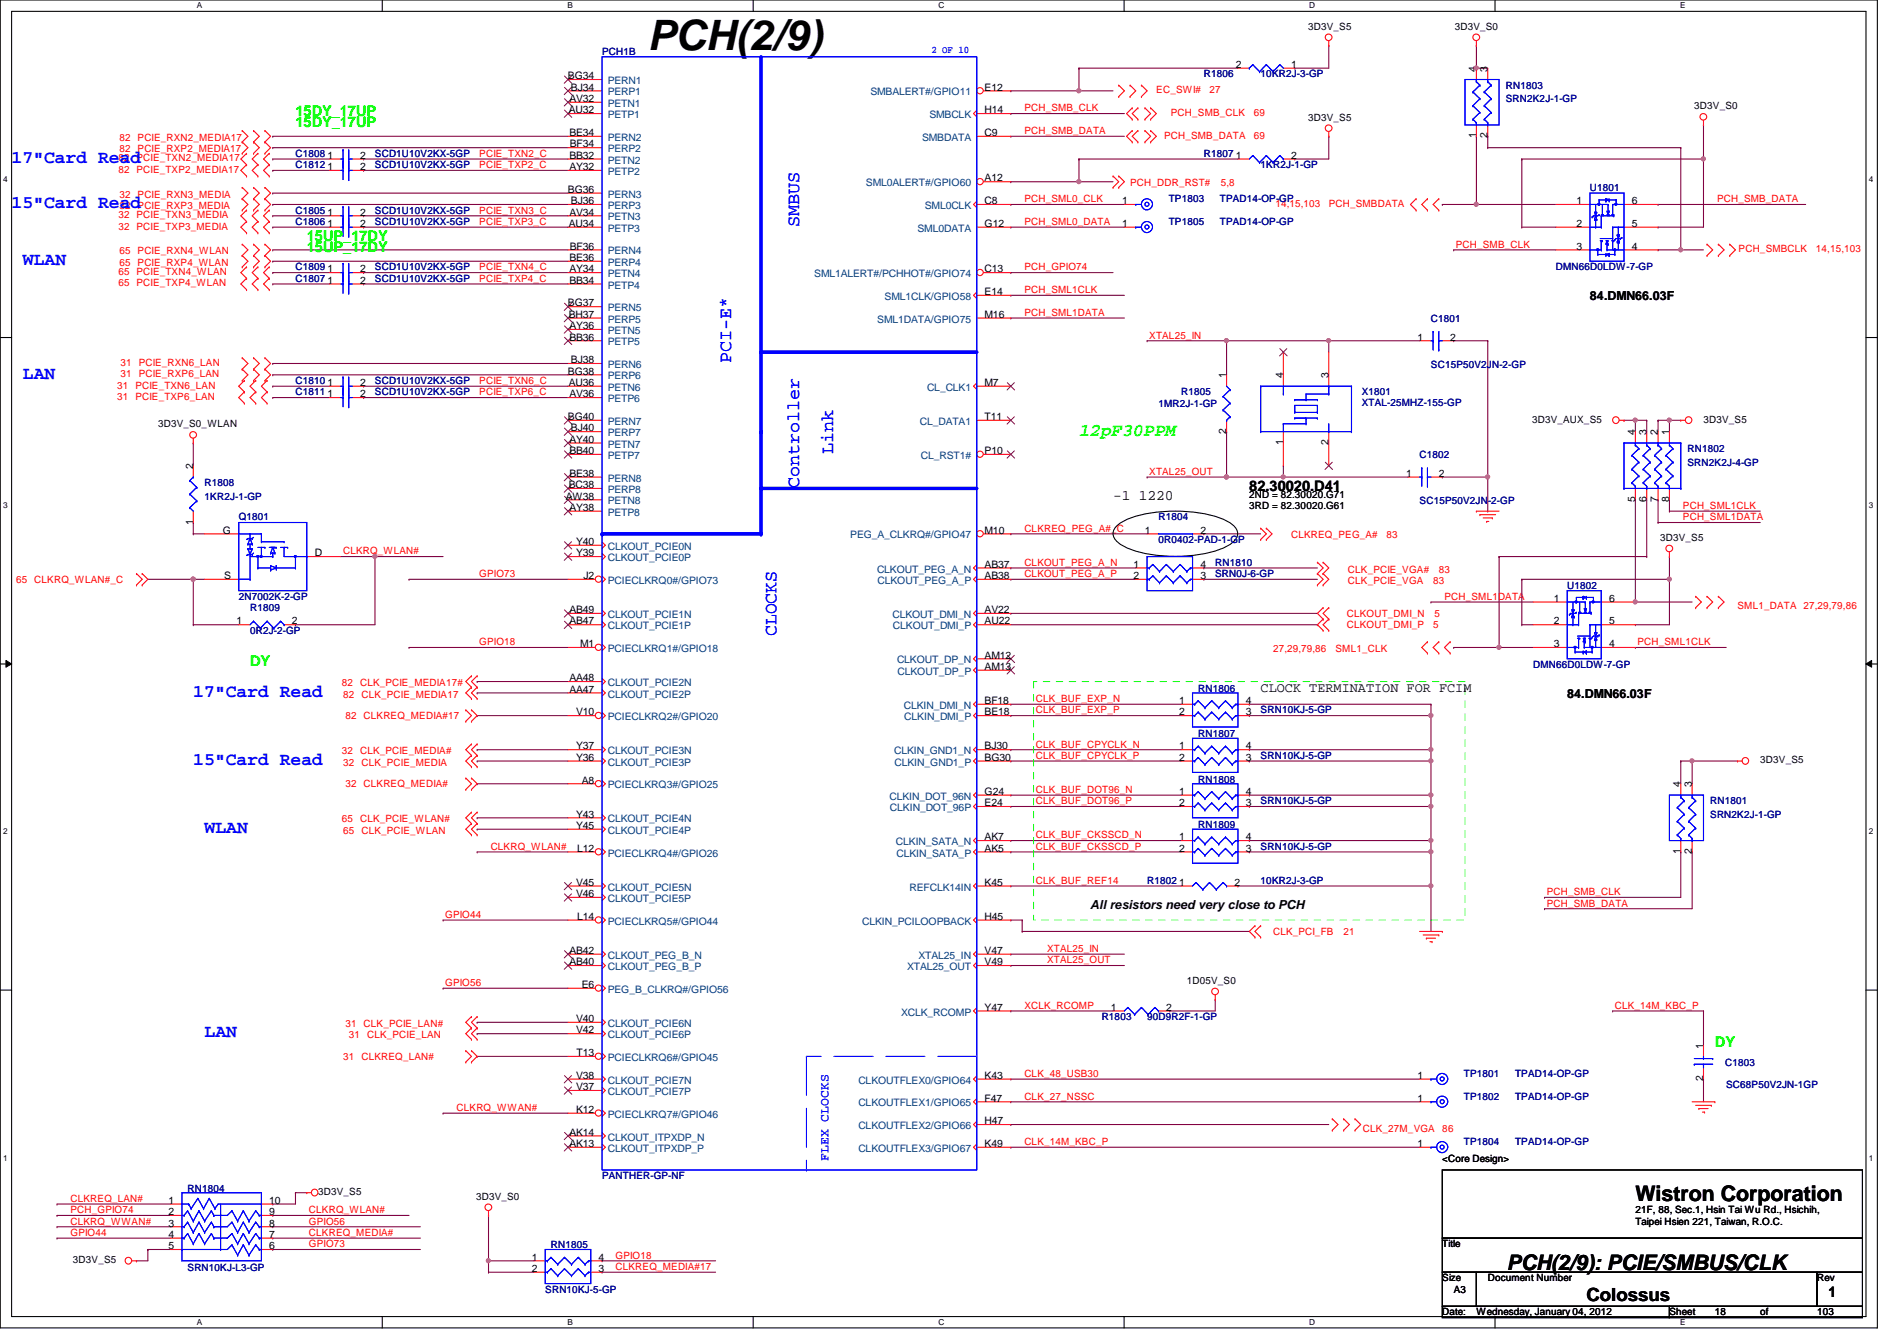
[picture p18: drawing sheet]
<svg xmlns="http://www.w3.org/2000/svg" width="297mm" height="210mm" viewBox="0 0 297 210" stroke-linecap="round" stroke-linejoin="round" font-family="sans-serif">
<defs><g id="words">
<text font-size="6.6" x="101.4" y="7.8">PCH(2/9)</text>
<g font-size="3.3">
<text x="256.1" y="188">Wistron Corporation</text>
<text x="236" y="198.8">PCH(2/9): PCIE/SMBUS/CLK</text>
</g>
<g font-size="2.8" fill="#00f">
<text x="1.8" y="25.5">17&quot;Card Read</text>
<text x="1.8" y="32.6">15&quot;Card Read</text>
<text x="125.1" y="35.6" transform="rotate(-90 125.1 35.6)">SMBUS</text>
<text x="3.6" y="41.5">WLAN</text>
<text x="3.6" y="59.3">LAN</text>
<text x="114.5" y="56.9" transform="rotate(-90 114.5 56.9)">PCI-E*</text>
<text x="130.5" y="71.1" transform="rotate(-90 130.5 71.1)">Link</text>
<text x="125.1" y="76.5" transform="rotate(-90 125.1 76.5)">Controller</text>
<text x="121.6" y="99.6" transform="rotate(-90 121.6 99.6)">CLOCKS</text>
<text x="30.3" y="109.1">17&quot;Card Read</text>
<text x="30.3" y="119.7">15&quot;Card Read</text>
<text x="32" y="130.4">WLAN</text>
<text x="32" y="162.4">LAN</text>
</g>
<text font-size="2.8" fill="#0f0" x="168.9" y="68.2">12pF30PPM</text>
<text font-size="2.8" x="248.4" y="203.7">Colossus</text>
<g font-size="2.3" fill="#0f0">
<text x="46.3" y="18.1">15DY_17UP</text>
<text x="46.3" y="19.9">15DY_17UP</text>
<text x="48" y="39.5">15UP_17DY</text>
<text x="48" y="37.7">15UP_17DY</text>
<text x="39.2" y="104.2">DY</text>
<text x="268.5" y="163.9">DY</text>
</g>
<g font-size="2.3">
<text x="195.6" y="76.8">82.30020.D41</text>
<text x="174.3" y="78.3">-1 1220</text>
<text x="286.3" y="203">1</text>
</g>
<text font-size="2.1" x="197.4" y="108.3">CLOCK TERMINATION FOR FCIM</text>
<g font-size="1.9">
<text x="249" y="47">84.DMN66.03F</text>
<text x="245.4" y="109.2">84.DMN66.03F</text>
<text x="170.7" y="142.2">All resistors need very close to PCH</text>
</g>
<text font-size="1.9" fill="#00f" x="129.7" y="181.7" transform="rotate(-90 129.7 181.7)">FLEX CLOCKS</text>
<g font-size="1.6">
<text x="204.8" y="4.7">3D3V_S5</text>
<text x="227.8" y="4.7">3D3V_S0</text>
<text x="193.5" y="10.6">2</text>
<text x="202.2" y="10.6">1</text>
<text x="231.1" y="11.2" transform="rotate(-90 231.1 11.2)">4</text>
<text x="232.9" y="11.2" transform="rotate(-90 232.9 11.2)">3</text>
<text x="88.9" y="12.4">BG34</text>
<text x="89.1" y="17.7">AU32</text>
<text x="89.2" y="16">AV32</text>
<text x="89.4" y="14.2">BJ34</text>
<text x="154.2" y="14.2">E12</text>
<text x="154.2" y="17.7">H14</text>
<text x="265.3" y="17.1">3D3V_S0</text>
<text x="89.2" y="21.3">BE34</text>
<text x="89.2" y="23.1">BF34</text>
<text x="154.2" y="21.3">C9</text>
<text x="204.8" y="18.9">3D3V_S5</text>
<text x="231.1" y="21.7" transform="rotate(-90 231.1 21.7)">1</text>
<text x="232.9" y="21.7" transform="rotate(-90 232.9 21.7)">2</text>
<text x="51.3" y="24.8">1</text>
<text x="51.3" y="26.6">1</text>
<text x="56.4" y="24.8">2</text>
<text x="56.4" y="26.6">2</text>
<text x="89.2" y="24.8">BB32</text>
<text x="89.2" y="26.6">AY32</text>
<text x="154.2" y="28.4">A12</text>
<text x="193.5" y="24.8">1</text>
<text x="202.2" y="24.8">2</text>
<text x="51.3" y="35.5">1</text>
<text x="51.3" y="33.7">1</text>
<text x="56.4" y="35.5">2</text>
<text x="56.4" y="33.7">2</text>
<text x="88.9" y="30.2">BG36</text>
<text x="89.1" y="35.5">AU34</text>
<text x="89.2" y="33.7">AV34</text>
<text x="89.4" y="32">BJ36</text>
<text x="154.2" y="32">C8</text>
<text x="154.2" y="35.5">G12</text>
<text x="175.7" y="32">1</text>
<text x="175.7" y="35.5">1</text>
<text x="246.8" y="32">1</text>
<text x="246.8" y="35.5">2</text>
<text x="255.5" y="35.5">5</text>
<text x="255.5" y="32">6</text>
<text x="89.2" y="40.9">BE36</text>
<text x="89.2" y="39.1">BF36</text>
<text x="246.8" y="39.1">3</text>
<text x="255.5" y="39.1">4</text>
<text x="51.3" y="42.6">1</text>
<text x="51.3" y="44.4">1</text>
<text x="56.4" y="42.6">2</text>
<text x="56.4" y="44.4">2</text>
<text x="88.9" y="48">BG37</text>
<text x="89.2" y="42.6">AY34</text>
<text x="89.2" y="44.4">BB34</text>
<text x="154.2" y="42.6">C13</text>
<text x="154.2" y="46.2">E14</text>
<text x="89.1" y="49.7">BH37</text>
<text x="89.2" y="51.5">AY36</text>
<text x="89.2" y="53.3">BB36</text>
<text x="154.2" y="49.7">M16</text>
<text x="222" y="53.3">1</text>
<text x="227.1" y="53.3">2</text>
<text x="88.9" y="58.6">BG38</text>
<text x="89.4" y="56.9">BJ38</text>
<text x="192" y="59.2" transform="rotate(-90 192 59.2)">1</text>
<text x="200.9" y="59.2" transform="rotate(-90 200.9 59.2)">4</text>
<text x="208" y="59.2" transform="rotate(-90 208 59.2)">3</text>
<text x="51.3" y="62.2">1</text>
<text x="51.3" y="60.4">1</text>
<text x="56.4" y="62.2">2</text>
<text x="56.4" y="60.4">2</text>
<text x="88.9" y="65.7">BG40</text>
<text x="89.1" y="60.4">AU36</text>
<text x="89.2" y="62.2">AV36</text>
<text x="154.2" y="60.4">M7</text>
<text x="154.2" y="65.7">T11</text>
<text x="24.8" y="66.9">3D3V_S0_WLAN</text>
<text x="89.2" y="69.3">AY40</text>
<text x="89.2" y="71.1">BB40</text>
<text x="89.4" y="67.5">BJ40</text>
<text x="154.2" y="71.1">P10</text>
<text x="192" y="67.9" transform="rotate(-90 192 67.9)">2</text>
<text x="200.9" y="69.7" transform="rotate(-90 200.9 69.7)">1</text>
<text x="208" y="69.7" transform="rotate(-90 208 69.7)">2</text>
<text x="239.9" y="66.2">3D3V_AUX_S5</text>
<text x="256" y="68.1" transform="rotate(-90 256 68.1)">4</text>
<text x="257.8" y="68.1" transform="rotate(-90 257.8 68.1)">3</text>
<text x="259.6" y="68.1" transform="rotate(-90 259.6 68.1)">2</text>
<text x="261.4" y="68.1" transform="rotate(-90 261.4 68.1)">1</text>
<text x="266.7" y="66.2">3D3V_S5</text>
<text x="30.2" y="73.4" transform="rotate(-90 30.2 73.4)">2</text>
<text x="89.1" y="76.4">BC38</text>
<text x="89.2" y="74.6">BE38</text>
<text x="195.6" y="77.9">2ND = 82.30020.G71</text>
<text x="220.2" y="74.6">1</text>
<text x="225.3" y="74.6">2</text>
<text x="30.2" y="82.1" transform="rotate(-90 30.2 82.1)">1</text>
<text x="34.9" y="83.5">G</text>
<text x="88.6" y="78.2">AW38</text>
<text x="89.2" y="80">AY38</text>
<text x="154.2" y="83.5">M10</text>
<text x="179.3" y="83.5">1</text>
<text x="188" y="83.5">2</text>
<text x="195.6" y="79.7">3RD = 82.30020.G61</text>
<text x="256" y="78.6" transform="rotate(-90 256 78.6)">5</text>
<text x="257.8" y="78.6" transform="rotate(-90 257.8 78.6)">6</text>
<text x="259.6" y="78.6" transform="rotate(-90 259.6 78.6)">7</text>
<text x="261.4" y="78.6" transform="rotate(-90 261.4 78.6)">8</text>
<text x="49.3" y="87.1">D</text>
<text x="90.2" y="85.3">Y40</text>
<text x="90.2" y="87.1">Y39</text>
<text x="154.2" y="88.9">AB37</text>
<text x="177.5" y="88.9">1</text>
<text x="188" y="88.9">4</text>
<text x="260" y="84.7">3D3V_S5</text>
<text x="35.1" y="90.6">S</text>
<text x="89.2" y="96">AB49</text>
<text x="91.4" y="90.6">J2</text>
<text x="154.2" y="90.6">AB38</text>
<text x="154.2" y="96">AV22</text>
<text x="177.5" y="90.6">2</text>
<text x="188" y="90.6">3</text>
<text x="243.3" y="94.2">1</text>
<text x="252" y="94.2">6</text>
<text x="37" y="97.7">1</text>
<text x="45.7" y="97.7">2</text>
<text x="89.2" y="97.7">AB47</text>
<text x="90.8" y="101.3">M1</text>
<text x="154.2" y="97.7">AU22</text>
<text x="243.3" y="97.7">2</text>
<text x="243.3" y="101.3">3</text>
<text x="252" y="101.3">4</text>
<text x="252" y="97.7">5</text>
<text x="89.2" y="106.6">AA48</text>
<text x="154.2" y="104.9">AM13</text>
<text x="154.2" y="103.1">AM12</text>
<text x="89.2" y="108.4">AA47</text>
<text x="90.2" y="112">V10</text>
<text x="154.2" y="110.2">BF18</text>
<text x="154.2" y="112">BE18</text>
<text x="184.6" y="110.2">1</text>
<text x="184.6" y="112">2</text>
<text x="195.1" y="112">3</text>
<text x="195.1" y="110.2">4</text>
<text x="90.2" y="117.3">Y37</text>
<text x="90.2" y="119.1">Y36</text>
<text x="154.2" y="117.3">BJ30</text>
<text x="154.2" y="119.1">BG30</text>
<text x="184.6" y="117.3">1</text>
<text x="184.6" y="119.1">2</text>
<text x="195.1" y="119.1">3</text>
<text x="195.1" y="117.3">4</text>
<text x="275.6" y="119.5">3D3V_S5</text>
<text x="91.1" y="122.6">A8</text>
<text x="154.2" y="124.4">G24</text>
<text x="184.6" y="124.4">1</text>
<text x="195.1" y="124.4">4</text>
<text x="263.1" y="123.2" transform="rotate(-90 263.1 123.2)">4</text>
<text x="264.9" y="123.2" transform="rotate(-90 264.9 123.2)">3</text>
<text x="90.2" y="128">Y43</text>
<text x="90.2" y="129.8">Y45</text>
<text x="154.2" y="126.2">E24</text>
<text x="154.2" y="131.5">AK7</text>
<text x="184.6" y="126.2">2</text>
<text x="184.6" y="131.5">1</text>
<text x="195.1" y="126.2">3</text>
<text x="195.1" y="131.5">4</text>
<text x="90.4" y="133.3">L12</text>
<text x="154.2" y="133.3">AK5</text>
<text x="184.6" y="133.3">2</text>
<text x="195.1" y="133.3">3</text>
<text x="263.1" y="133.7" transform="rotate(-90 263.1 133.7)">1</text>
<text x="264.9" y="133.7" transform="rotate(-90 264.9 133.7)">2</text>
<text x="90.2" y="138.6">V45</text>
<text x="90.2" y="140.4">V46</text>
<text x="90.4" y="144">L14</text>
<text x="154.2" y="138.6">K45</text>
<text x="154.2" y="144">H45</text>
<text x="184.6" y="138.6">1</text>
<text x="193.3" y="138.6">2</text>
<text x="89.2" y="149.3">AB42</text>
<text x="154.2" y="149.3">V47</text>
<text x="89.2" y="151.1">AB40</text>
<text x="91.1" y="154.6">E6</text>
<text x="154.2" y="151.1">V49</text>
<text x="185.8" y="154">1D05V_S0</text>
<text x="90.2" y="160">V40</text>
<text x="90.2" y="161.8">V42</text>
<text x="154.2" y="158.2">Y47</text>
<text x="173.9" y="158.2">1</text>
<text x="182.6" y="158.2">2</text>
<text x="90.3" y="165.3">T13</text>
<text x="266.7" y="164.1" transform="rotate(-90 266.7 164.1)">1</text>
<text x="90.2" y="168.9">V38</text>
<text x="90.2" y="170.6">V37</text>
<text x="154.2" y="168.9">K43</text>
<text x="154.2" y="172.4">F47</text>
<text x="222" y="168.9">1</text>
<text x="222" y="172.4">1</text>
<text x="266.7" y="169.2" transform="rotate(-90 266.7 169.2)">2</text>
<text x="89.2" y="177.8">AK14</text>
<text x="89.2" y="179.5">AK13</text>
<text x="90.2" y="174.2">K12</text>
<text x="154.2" y="176">H47</text>
<text x="154.2" y="179.5">K49</text>
<text x="222" y="179.5">1</text>
<text x="225.8" y="181.9">&lt;Core Design&gt;</text>
<text x="26.4" y="188.4">1</text>
<text x="26.4" y="190.2">2</text>
<text x="26.4" y="192">3</text>
<text x="42.2" y="192">8</text>
<text x="42.2" y="190.2">9</text>
<text x="42.2" y="188.4">10</text>
<text x="49.8" y="187.1">3D3V_S5</text>
<text x="74.5" y="187.8">3D3V_S0</text>
<text x="256.1" y="189.9">21F, 88, Sec.1, Hsin Tai Wu Rd., Hsichih,</text>
<text x="256.1" y="191.7">Taipei Hsien 221, Taiwan, R.O.C.</text>
<text x="11.4" y="197.7">3D3V_S5</text>
<text x="26.4" y="193.8">4</text>
<text x="26.4" y="195.5">5</text>
<text x="42.2" y="195.5">6</text>
<text x="42.2" y="193.8">7</text>
<text x="83.3" y="197.3">1</text>
<text x="93.7" y="197.3">4</text>
<text x="225.8" y="195.2">Title</text>
<text x="83.3" y="199.1">2</text>
<text x="93.7" y="199.1">3</text>
<text x="225.8" y="200.6">Size</text>
<text x="227.6" y="202.4">A3</text>
<text x="233" y="200.6">Document Number</text>
<text x="284.5" y="200.6">Rev</text>
<text x="225.8" y="205.9">Date:</text>
<text x="231.2" y="205.9">Wednesday, January 04, 2012</text>
<text x="261.4" y="205.9">Sheet</text>
<text x="268.5" y="205.9">18</text>
<text x="275.6" y="205.9">of</text>
<text x="284.5" y="205.9">103</text>
</g>
<g font-size="1.6" fill="#000080">
<text x="94.3" y="8.6">PCH1B</text>
<text x="188.5" y="12.1">R1806</text>
<text x="197.4" y="12.1">10KR2J-3-GP</text>
<text x="235.8" y="13.9">RN1803</text>
<text x="235.8" y="16">SRN2K2J-1-GP</text>
<text x="46.3" y="24.6">C1808</text>
<text x="46.3" y="26.3">C1812</text>
<text x="58.7" y="24.6">SCD1U10V2KX-5GP</text>
<text x="58.7" y="26.3">SCD1U10V2KX-5GP</text>
<text x="188.5" y="24.6">R1807</text>
<text x="197.4" y="26.3">1KR2J-1-GP</text>
<text x="249" y="29.9">U1801</text>
<text x="46.3" y="35.2">C1806</text>
<text x="46.3" y="33.4">C1805</text>
<text x="58.7" y="35.2">SCD1U10V2KX-5GP</text>
<text x="58.7" y="33.4">SCD1U10V2KX-5GP</text>
<text x="183" y="31.7">TP1803</text>
<text x="183" y="35.2">TP1805</text>
<text x="191" y="31.7">TPAD14-OP-GP</text>
<text x="191" y="35.2">TPAD14-OP-GP</text>
<text x="46.3" y="42.3">C1809</text>
<text x="46.3" y="44.1">C1807</text>
<text x="58.7" y="42.3">SCD1U10V2KX-5GP</text>
<text x="58.7" y="44.1">SCD1U10V2KX-5GP</text>
<text x="243.6" y="42.3">DMN66D0LDW-7-GP</text>
<text x="224.1" y="50.3">C1801</text>
<text x="224.1" y="57.6">SC15P50V2JN-2-GP</text>
<text x="46.3" y="61.9">C1811</text>
<text x="46.3" y="60.1">C1810</text>
<text x="58.7" y="61.9">SCD1U10V2KX-5GP</text>
<text x="58.7" y="60.1">SCD1U10V2KX-5GP</text>
<text x="181.4" y="63.7">1MR2J-1-GP</text>
<text x="185" y="61.9">R1805</text>
<text x="213.2" y="61.9">X1801</text>
<text x="213.2" y="63.5">XTAL-25MHZ-155-GP</text>
<text x="222.3" y="71.7">C1802</text>
<text x="264.2" y="70.8">RN1802</text>
<text x="32" y="76.1">R1808</text>
<text x="264.2" y="72.9">SRN2K2J-4-GP</text>
<text x="32" y="78.2">1KR2J-1-GP</text>
<text x="37.4" y="81.4">Q1801</text>
<text x="181.4" y="81.4">R1804</text>
<text x="222.3" y="79">SC15P50V2JN-2-GP</text>
<text x="181.4" y="85">0R0402-PAD-1-GP</text>
<text x="190.3" y="88.6">RN1810</text>
<text x="37.4" y="93.9">2N7002K-2-GP</text>
<text x="39.2" y="95.7">R1809</text>
<text x="190.3" y="90.3">SRN0J-6-GP</text>
<text x="245.4" y="92.1">U1802</text>
<text x="39.2" y="99.2">0R2J-2-GP</text>
<text x="240.1" y="104.6">DMN66D0LDW-7-GP</text>
<text x="187.6" y="108.3">RN1806</text>
<text x="197.4" y="111.7">SRN10KJ-5-GP</text>
<text x="187.6" y="115.4">RN1807</text>
<text x="197.4" y="118.8">SRN10KJ-5-GP</text>
<text x="187.6" y="122.5">RN1808</text>
<text x="197.4" y="125.9">SRN10KJ-5-GP</text>
<text x="267.8" y="125.9">RN1801</text>
<text x="187.6" y="129.6">RN1809</text>
<text x="267.8" y="128">SRN2K2J-1-GP</text>
<text x="197.4" y="133">SRN10KJ-5-GP</text>
<text x="179.6" y="138.3">R1802</text>
<text x="197.4" y="138.3">10KR2J-3-GP</text>
<text x="172.5" y="159.7">R1803</text>
<text x="179.6" y="159.7">90D9R2F-1-GP</text>
<text x="270.1" y="166.8">C1803</text>
<text x="229.2" y="168.6">TP1801</text>
<text x="229.2" y="172.1">TP1802</text>
<text x="237.2" y="168.6">TPAD14-OP-GP</text>
<text x="237.2" y="172.1">TPAD14-OP-GP</text>
<text x="270.3" y="170.3">SC68P50V2JN-1GP</text>
<text x="229.2" y="179.2">TP1804</text>
<text x="237.2" y="179.2">TPAD14-OP-GP</text>
<text x="94.3" y="184.6">PANTHER-GP-NF</text>
<text x="29.4" y="186.5">RN1804</text>
<text x="86.3" y="195.4">RN1805</text>
<text x="29.4" y="199">SRN10KJ-L3-GP</text>
<text x="85.4" y="202.4">SRN10KJ-5-GP</text>
</g>
<text font-size="1.6" fill="#00f" x="145.8" y="8.3">2 OF 10</text>
<g font-size="1.6" fill="#004080">
<text x="95.2" y="13.2">PERN1</text>
<text x="95.2" y="14.9">PERP1</text>
<text x="95.2" y="16.7">PETN1</text>
<text x="136.3" y="14.9">SMBALERT#/GPIO11</text>
<text x="95.2" y="22.1">PERN2</text>
<text x="95.2" y="23.8">PERP2</text>
<text x="95.2" y="18.5">PETP1</text>
<text x="144.4" y="22.1">SMBDATA</text>
<text x="145.5" y="18.5">SMBCLK</text>
<text x="95.2" y="25.6">PETN2</text>
<text x="95.2" y="27.4">PETP2</text>
<text x="135.6" y="29.2">SML0ALERT#/GPIO60</text>
<text x="95.2" y="30.9">PERN3</text>
<text x="95.2" y="32.7">PERP3</text>
<text x="95.2" y="34.5">PETN3</text>
<text x="144.8" y="32.7">SML0CLK</text>
<text x="95.2" y="39.8">PERN4</text>
<text x="95.2" y="41.6">PERP4</text>
<text x="95.2" y="36.3">PETP3</text>
<text x="143.7" y="36.3">SML0DATA</text>
<text x="95.2" y="43.4">PETN4</text>
<text x="95.2" y="45.2">PETP4</text>
<text x="127.5" y="43.4">SML1ALERT#/PCHHOT#/GPIO74</text>
<text x="138.5" y="46.9">SML1CLK/GPIO58</text>
<text x="95.2" y="48.7">PERN5</text>
<text x="95.2" y="50.5">PERP5</text>
<text x="95.2" y="52.3">PETN5</text>
<text x="137.4" y="50.5">SML1DATA/GPIO75</text>
<text x="95.2" y="57.6">PERN6</text>
<text x="95.2" y="59.4">PERP6</text>
<text x="95.2" y="54.1">PETP5</text>
<text x="95.2" y="61.2">PETN6</text>
<text x="95.2" y="62.9">PETP6</text>
<text x="145.2" y="61.2">CL_CLK1</text>
<text x="95.2" y="66.5">PERN7</text>
<text x="95.2" y="68.3">PERP7</text>
<text x="95.2" y="70.1">PETN7</text>
<text x="95.2" y="71.8">PETP7</text>
<text x="144" y="66.5">CL_DATA1</text>
<text x="144.2" y="71.8">CL_RST1#</text>
<text x="95.2" y="75.4">PERN8</text>
<text x="95.2" y="77.2">PERP8</text>
<text x="95.2" y="79">PETN8</text>
<text x="95.2" y="80.7">PETP8</text>
<text x="95.2" y="86.1">CLKOUT_PCIE0N</text>
<text x="95.2" y="87.8">CLKOUT_PCIE0P</text>
<text x="133.1" y="84.3">PEG_A_CLKRQ#/GPIO47</text>
<text x="137.3" y="89.6">CLKOUT_PEG_A_N</text>
<text x="95.2" y="91.4">PCIECLKRQ0#/GPIO73</text>
<text x="137.4" y="91.4">CLKOUT_PEG_A_P</text>
<text x="95.2" y="96.7">CLKOUT_PCIE1N</text>
<text x="95.2" y="98.5">CLKOUT_PCIE1P</text>
<text x="139.7" y="96.7">CLKOUT_DMI_N</text>
<text x="139.8" y="98.5">CLKOUT_DMI_P</text>
<text x="95.2" y="107.4">CLKOUT_PCIE2N</text>
<text x="95.2" y="102.1">PCIECLKRQ1#/GPIO18</text>
<text x="140.5" y="103.8">CLKOUT_DP_N</text>
<text x="140.5" y="105.6">CLKOUT_DP_P</text>
<text x="95.2" y="109.2">CLKOUT_PCIE2P</text>
<text x="95.2" y="112.7">PCIECLKRQ2#/GPIO20</text>
<text x="141.5" y="111">CLKIN_DMI_N</text>
<text x="141.6" y="112.7">CLKIN_DMI_P</text>
<text x="95.2" y="118.1">CLKOUT_PCIE3N</text>
<text x="95.2" y="119.8">CLKOUT_PCIE3P</text>
<text x="140" y="118.1">CLKIN_GND1_N</text>
<text x="140.1" y="119.8">CLKIN_GND1_P</text>
<text x="95.2" y="123.4">PCIECLKRQ3#/GPIO25</text>
<text x="139.3" y="125.2">CLKIN_DOT_96N</text>
<text x="95.2" y="128.7">CLKOUT_PCIE4N</text>
<text x="95.2" y="130.5">CLKOUT_PCIE4P</text>
<text x="139.4" y="127">CLKIN_DOT_96P</text>
<text x="95.2" y="134.1">PCIECLKRQ4#/GPIO26</text>
<text x="140.3" y="132.3">CLKIN_SATA_N</text>
<text x="140.4" y="134.1">CLKIN_SATA_P</text>
<text x="95.2" y="139.4">CLKOUT_PCIE5N</text>
<text x="95.2" y="141.2">CLKOUT_PCIE5P</text>
<text x="142.4" y="139.4">REFCLK14IN</text>
<text x="95.2" y="144.7">PCIECLKRQ5#/GPIO44</text>
<text x="135" y="144.7">CLKIN_PCILOOPBACK</text>
<text x="95.2" y="155.4">PEG_B_CLKRQ#/GPIO56</text>
<text x="95.2" y="151.8">CLKOUT_PEG_B_P</text>
<text x="95.2" y="150.1">CLKOUT_PEG_B_N</text>
<text x="142" y="151.8">XTAL25_OUT</text>
<text x="143.8" y="150.1">XTAL25_IN</text>
<text x="95.2" y="160.7">CLKOUT_PCIE6N</text>
<text x="141.1" y="159">XCLK_RCOMP</text>
<text x="95.2" y="162.5">CLKOUT_PCIE6P</text>
<text x="95.2" y="166.1">PCIECLKRQ6#/GPIO45</text>
<text x="95.2" y="169.6">CLKOUT_PCIE7N</text>
<text x="95.2" y="171.4">CLKOUT_PCIE7P</text>
<text x="134.4" y="169.6">CLKOUTFLEX0/GPIO64</text>
<text x="134.4" y="173.2">CLKOUTFLEX1/GPIO65</text>
<text x="95.2" y="175">PCIECLKRQ7#/GPIO46</text>
<text x="95.2" y="178.5">CLKOUT_ITPXDP_N</text>
<text x="134.4" y="176.7">CLKOUTFLEX2/GPIO66</text>
<text x="95.2" y="180.3">CLKOUT_ITPXDP_P</text>
<text x="134.4" y="180.3">CLKOUTFLEX3/GPIO67</text>
</g>
<g font-size="1.6" fill="#f00">
<text x="160.4" y="17.4">PCH_SMB_CLK</text>
<text x="181.1" y="14.6">EC_SWI#</text>
<text x="189.4" y="14.6">27</text>
<text x="18.7" y="23.8">82 PCIE_RXP2_MEDIA17</text>
<text x="18.7" y="22.1">82 PCIE_RXN2_MEDIA17</text>
<text x="160.4" y="21">PCH_SMB_DATA</text>
<text x="182.3" y="21.7">PCH_SMB_DATA</text>
<text x="183.3" y="18.2">PCH_SMB_CLK</text>
<text x="196.3" y="21.7">69</text>
<text x="196.3" y="18.2">69</text>
<text x="18.5" y="25.3">82 PCIE_TXN2_MEDIA17</text>
<text x="18.5" y="27.1">82 PCIE_TXP2_MEDIA17</text>
<text x="75.1" y="26.3">PCIE_TXP2_C</text>
<text x="75.1" y="24.6">PCIE_TXN2_C</text>
<text x="177" y="29.2">PCH_DDR_RST#</text>
<text x="191.2" y="29.2">5,8</text>
<text x="18.5" y="34.2">32 PCIE_TXN3_MEDIA</text>
<text x="18.5" y="35.9">32 PCIE_TXP3_MEDIA</text>
<text x="18.7" y="32.7">32 PCIE_RXP3_MEDIA</text>
<text x="18.7" y="30.9">32 PCIE_RXN3_MEDIA</text>
<text x="75.1" y="35.2">PCIE_TXP3_C</text>
<text x="75.1" y="33.4">PCIE_TXN3_C</text>
<text x="160.4" y="31.7">PCH_SML0_CLK</text>
<text x="160.4" y="35.2">PCH_SML0_DATA</text>
<text x="199.7" y="32.4">14,15,103</text>
<text x="208.1" y="32.4">PCH_SMBDATA</text>
<text x="268.9" y="31.7">PCH_SMB_DATA</text>
<text x="18.7" y="41.6">65 PCIE_RXP4_WLAN</text>
<text x="18.7" y="39.8">65 PCIE_RXN4_WLAN</text>
<text x="228" y="38.8">PCH_SMB_CLK</text>
<text x="272.2" y="39.5">PCH_SMBCLK</text>
<text x="284.3" y="39.5">14,15,103</text>
<text x="18.5" y="43.1">65 PCIE_TXN4_WLAN</text>
<text x="18.5" y="44.8">65 PCIE_TXP4_WLAN</text>
<text x="75.1" y="42.3">PCIE_TXN4_C</text>
<text x="75.1" y="44.1">PCIE_TXP4_C</text>
<text x="160.4" y="45.9">PCH_SML1CLK</text>
<text x="160.4" y="42.3">PCH_GPIO74</text>
<text x="160.4" y="49.4">PCH_SML1DATA</text>
<text x="180" y="53">XTAL25_IN</text>
<text x="18.9" y="59.1">31 PCIE_RXP6_LAN</text>
<text x="18.9" y="57.3">31 PCIE_RXN6_LAN</text>
<text x="18.4" y="60.8">31 PCIE_TXN6_LAN</text>
<text x="18.4" y="62.6">31 PCIE_TXP6_LAN</text>
<text x="75.1" y="60.1">PCIE_TXN6_C</text>
<text x="75.1" y="61.9">PCIE_TXP6_C</text>
<text x="180" y="74.3">XTAL25_OUT</text>
<text x="160.4" y="83.2">CLKREQ_PEG_A#_C</text>
<text x="263.5" y="79.7">PCH_SML1CLK</text>
<text x="263.5" y="81.4">PCH_SML1DATA</text>
<text x="53.7" y="86.8">CLKRQ_WLAN#</text>
<text x="160.4" y="88.6">CLKOUT_PEG_A_N</text>
<text x="202.2" y="84.3">CLKREQ_PEG_A#</text>
<text x="211.1" y="89.6">CLK_PCIE_VGA#</text>
<text x="217.1" y="84.3">83</text>
<text x="225.3" y="89.6">83</text>
<text x="2.5" y="91.2">65 CLKRQ_WLAN#_C</text>
<text x="75.1" y="90.3">GPIO73</text>
<text x="160.4" y="90.3">CLKOUT_PEG_A_P</text>
<text x="211.1" y="91.4">CLK_PCIE_VGA</text>
<text x="224.4" y="91.4">83</text>
<text x="226.2" y="93.9">PCH_SML1DATA</text>
<text x="272.1" y="95.3">SML1_DATA 27,29,79,86</text>
<text x="75.1" y="101">GPIO18</text>
<text x="210.9" y="98.3">CLKOUT_DMI_P</text>
<text x="210.9" y="96.6">CLKOUT_DMI_N</text>
<text x="224.4" y="98.3">5</text>
<text x="224.6" y="96.6">5</text>
<text x="256.4" y="101">PCH_SML1CLK</text>
<text x="53.5" y="107.4">82 CLK_PCIE_MEDIA17#</text>
<text x="199.3" y="102.1">27,29,79,86</text>
<text x="209.1" y="102.1">SML1_CLK</text>
<text x="53.7" y="109.2">82</text>
<text x="54.1" y="112.6">82 CLKREQ_MEDIA#17</text>
<text x="56.6" y="109.2">CLK_PCIE_MEDIA17</text>
<text x="162.2" y="109.9">CLK_BUF_EXP_N</text>
<text x="162.2" y="111.7">CLK_BUF_EXP_P</text>
<text x="53.5" y="118.1">32 CLK_PCIE_MEDIA#</text>
<text x="53.7" y="119.8">32</text>
<text x="56.6" y="119.8">CLK_PCIE_MEDIA</text>
<text x="162.2" y="117">CLK_BUF_CPYCLK_N</text>
<text x="162.2" y="118.8">CLK_BUF_CPYCLK_P</text>
<text x="54.1" y="123.2">32 CLKREQ_MEDIA#</text>
<text x="162.2" y="124.1">CLK_BUF_DOT96_N</text>
<text x="162.2" y="125.9">CLK_BUF_DOT96_P</text>
<text x="53.5" y="128.7">65 CLK_PCIE_WLAN#</text>
<text x="53.7" y="130.5">65</text>
<text x="56.6" y="130.5">CLK_PCIE_WLAN</text>
<text x="162.2" y="131.2">CLK_BUF_CKSSCD_N</text>
<text x="76.8" y="133">CLKRQ_WLAN#</text>
<text x="162.2" y="133">CLK_BUF_CKSSCD_P</text>
<text x="69.7" y="143.7">GPIO44</text>
<text x="162.2" y="138.3">CLK_BUF_REF14</text>
<text x="242.2" y="141.9">PCH_SMB_DATA</text>
<text x="242.2" y="140.1">PCH_SMB_CLK</text>
<text x="164" y="149">XTAL25_IN</text>
<text x="199.3" y="146.3">CLK_PCI_FB</text>
<text x="210.4" y="146.3">21</text>
<text x="69.7" y="154.3">GPIO56</text>
<text x="164" y="150.8">XTAL25_OUT</text>
<text x="54.1" y="160.7">31 CLK_PCIE_LAN#</text>
<text x="160.4" y="157.9">XCLK_RCOMP</text>
<text x="252.9" y="157.9">CLK_14M_KBC_P</text>
<text x="53.7" y="165.9">31</text>
<text x="54.6" y="162.5">31</text>
<text x="56.6" y="165.9">CLKREQ_LAN#</text>
<text x="57.5" y="162.5">CLK_PCIE_LAN</text>
<text x="71.5" y="173.9">CLKRQ_WWAN#</text>
<text x="160.4" y="168.6">CLK_48_USB30</text>
<text x="160.4" y="172.1">CLK_27_NSSC</text>
<text x="160.4" y="179.2">CLK_14M_KBC_P</text>
<text x="213.4" y="177.1">CLK_27M_VGA</text>
<text x="225.8" y="177.1">86</text>
<text x="11" y="188.1">CLKREQ_LAN#</text>
<text x="11" y="189.9">PCH_GPIO74</text>
<text x="11" y="191.7">CLKRQ_WWAN#</text>
<text x="48.4" y="191.7">GPIO56</text>
<text x="48.4" y="189.9">CLKRQ_WLAN#</text>
<text x="11" y="193.5">GPIO44</text>
<text x="48.4" y="195.2">GPIO73</text>
<text x="48.4" y="193.5">CLKREQ_MEDIA#</text>
<text x="96.4" y="197">GPIO18</text>
<text x="96.4" y="198.8">CLKREQ_MEDIA#17</text>
</g>
<g font-size="1.3">
<text x="30.8" y="1.3">A</text>
<text x="88.9" y="1.3">B</text>
<text x="146.9" y="1.3">C</text>
<text x="205" y="1.3">D</text>
<text x="263.1" y="1.3">E</text>
<text x=".5" y="28.4">4</text>
<text x="292.6" y="28.4">4</text>
<text x=".5" y="79.5">3</text>
<text x="292.6" y="79.5">3</text>
<text x=".5" y="130.6">2</text>
<text x="292.6" y="130.6">2</text>
<text x=".5" y="181.7">1</text>
<text x="292.6" y="181.7">1</text>
<text x="30.8" y="207.4">A</text>
<text x="88.9" y="207.4">B</text>
<text x="146.9" y="207.4">C</text>
<text x="205" y="207.4">D</text>
<text x="263.1" y="207.4">E</text>
</g>
</g></defs>
<path d="M0 0h294v207.9h-294zM1.8 1.8h290.4v204.3h-290.4z" fill="none" stroke="#000" stroke-width=".17"/>
<g fill="#fff">
<path d="M30.8 .2h.8v1.4h-.8z"/>
<path d="M30.8 206.2h.8v1.4h-.8z"/>
</g>
<path d="M59.9 0v1.8M59.9 206.1v1.8" fill="none" stroke="#000" stroke-width=".17"/>
<g fill="#fff">
<path d="M88.9 .2h.8v1.4h-.8z"/>
<path d="M88.9 206.2h.8v1.4h-.8z"/>
</g>
<path d="M117.9 0v1.8M117.9 206.1v1.8" fill="none" stroke="#000" stroke-width=".17"/>
<g fill="#fff">
<path d="M146.9 .2h.9v1.4h-.9z"/>
<path d="M146.9 206.2h.9v1.4h-.9z"/>
</g>
<path d="M176 0v1.8M176 206.1v1.8" fill="none" stroke="#000" stroke-width=".17"/>
<g fill="#fff">
<path d="M205 .2h.9v1.4h-.9z"/>
<path d="M205 206.2h.9v1.4h-.9z"/>
</g>
<path d="M234.1 0v1.8M234.1 206.1v1.8" fill="none" stroke="#000" stroke-width=".17"/>
<g fill="#fff">
<path d="M263.1 .2h.8v1.4h-.8z"/>
<path d="M263.1 206.2h.8v1.4h-.8z"/>
<path d="M.5 27.3h.7v1.4h-.7z"/>
<path d="M292.6 27.3h.7v1.4h-.7z"/>
<path d="M.5 78.4h.7v1.4h-.7z"/>
<path d="M292.6 78.4h.7v1.4h-.7z"/>
</g>
<path d="M0 52.8h1.8M292.2 52.8h1.8" fill="none" stroke="#000" stroke-width=".17"/>
<g fill="#fff">
<path d="M.5 129.5h.7v1.4h-.7z"/>
<path d="M292.6 129.5h.7v1.4h-.7z"/>
</g>
<path d="M0 103.9h1.8M292.2 103.9h1.8" fill="none" stroke="#000" stroke-width=".17"/>
<path d="M.9 103.4l.9 .5-.9 .5zM292.2 103.9l.9-.5v1z" fill="#000"/>
<path d="M.9 103.4l.9 .5-.9 .5zM292.2 103.9l.9-.5v1z" fill="none" stroke="#000" stroke-width=".16"/>
<g fill="#fff">
<path d="M.5 180.5h.7v1.4h-.7z"/>
<path d="M292.6 180.5h.7v1.4h-.7z"/>
</g>
<path d="M0 155h1.8M292.2 155h1.8" fill="none" stroke="#000" stroke-width=".17"/>
<path d="M183.2 158.2h.1M183.2 158.2h7.1M8.9 188.5h.1M8.9 188.5h17.8M76.5 190.2h.1M76.5 190.2v7.2" fill="none" stroke="#800040" stroke-width=".17"/>
<circle cx="76.5" cy="197.3" r=".32" fill="#f0f"/>
<circle cx="76.5" cy="197.3" r=".32" fill="none" stroke="#f0f" stroke-width=".17"/>
<path d="M234.7 87.1h.1M234.7 87.1h23.1M261.4 87.1h.1M261.4 87.1v3.6M195.6 124.5h.1M195.6 124.5h28.5M21.4 197.4h.1M23.2 195.6h.1M23.2 195.6v1.8h-1.8M23.2 195.6h3.5" fill="none" stroke="#800040" stroke-width=".17"/>
<circle cx="224" cy="124.4" r=".32" fill="#f0f"/>
<circle cx="224" cy="124.4" r=".32" fill="none" stroke="#f0f" stroke-width=".17"/>
<path d="M195.6 126.2h.1M195.6 126.2h28.5" fill="none" stroke="#800040" stroke-width=".17"/>
<circle cx="224" cy="126.2" r=".32" fill="#f0f"/>
<circle cx="224" cy="126.2" r=".32" fill="none" stroke="#f0f" stroke-width=".17"/>
<g fill="none" stroke="#800040" stroke-width=".17">
<path d="M227.6 39.1h.1M227.6 39.1h16M256.1 65.8h.1M256.1 65.8v1.8M256.1 65.8h1.7M64 90.7h.1M64 90.7h24.9M193.8 138.7h.1M224.1 133.3h.1M224.1 133.3v5.4h-30.3M241.8 142.2h.1M241.8 142.2h23.2"/>
<path d="M158.3 179.6h.1M158.3 179.6h64"/>
</g>
<circle cx="256" cy="65.8" r=".32" fill="#f0f"/>
<circle cx="256" cy="65.8" r=".32" fill="none" stroke="#f0f" stroke-width=".17"/>
<g fill="none" stroke="#800040" stroke-width=".17">
<path d="M158.3 28.4h.1M158.3 28.4h10.6M42.7 56.9h.1M42.7 58.7h.1M42.7 56.9h46.2M42.7 58.7h46.2M42.7 60.5h.1M42.7 62.2h.1M42.7 60.5h8.9M42.7 62.2h8.9M56.9 60.5h.1M56.9 62.2h.1"/>
<path d="M56.9 60.5h32M56.9 62.2h32M259.6 78.2h.1M259.6 78.2v3.6M263.2 119.1h.1M263.2 119.1h8.9M263.2 119.1v3.6M265 119.1h.1M265 119.1v3.6M76.5 199.1h.1M76.5 197.4h.1M76.5 199.1h7.1"/>
<path d="M76.5 197.4v1.7M76.5 197.4h7.1M94.3 199.1h.1M94.3 199.1h17.8"/>
</g>
<circle cx="264.9" cy="119.1" r=".32" fill="#f0f"/>
<circle cx="264.9" cy="119.1" r=".32" fill="none" stroke="#f0f" stroke-width=".17"/>
<g fill="none" stroke="#800040" stroke-width=".17">
<path d="M42.7 33.8h.1M42.7 35.6h.1M42.7 30.2h.1M42.7 32h.1M42.7 35.6h8.9M42.7 33.8h8.9M42.7 30.2h46.2M42.7 32h46.2M56.9 35.6h.1M56.9 33.8h.1M56.9 35.6h32M56.9 33.8h32"/>
<path d="M234.7 87.1h.1M234.7 87.1v14.2h-7.1M158.3 110.2h.1M158.3 112h.1M158.3 117.3h.1M158.3 119.1h.1M158.3 110.2h26.7M158.3 112h26.7M158.3 117.3h26.7M158.3 119.1h26.7M227.6 101.3h.1M158.3 124.5h.1"/>
<path d="M158.3 126.2h.1M158.3 131.6h.1M158.3 133.3h.1M158.3 124.5h26.7M158.3 126.2h26.7M158.3 131.6h26.7M158.3 133.3h26.7M158.3 144h.1M158.3 144h1.8M158.3 168.9h.1M158.3 168.9h64"/>
</g>
<circle cx="234.7" cy="101.3" r=".32" fill="#f0f"/>
<circle cx="234.7" cy="101.3" r=".32" fill="none" stroke="#f0f" stroke-width=".17"/>
<path d="M261.4 90.7h.1M261.4 90.7v7.1" fill="none" stroke="#800040" stroke-width=".17"/>
<circle cx="261.4" cy="90.7" r=".32" fill="#f0f"/>
<circle cx="261.4" cy="90.7" r=".32" fill="none" stroke="#f0f" stroke-width=".17"/>
<g fill="none" stroke="#800040" stroke-width=".17">
<path d="M168.9 14.2h.1M168.9 14.2h5.4M224.1 94.2h.1M224.1 94.2h16M238.3 97.8h.1M238.3 90.7h.1M238.3 97.8h1.8M238.3 90.7v7.1M256.1 97.8h.1M256.1 94.2h.1M256.1 97.8h5.3M256.1 94.2h8.9"/>
<path d="M234.7 101.3h.1M234.7 101.3h5.4M256.1 101.3h.1M256.1 101.3h14.2"/>
</g>
<circle cx="168.9" cy="14.2" r=".32" fill="#f0f"/>
<circle cx="168.9" cy="14.2" r=".32" fill="none" stroke="#f0f" stroke-width=".17"/>
<g fill="none" stroke="#800040" stroke-width=".17">
<path d="M259.6 35.6h.1M263.2 23.1h.1M263.2 39.1h.1M263.2 23.1v16M263.2 39.1h3.5M266.7 24.9h.1M266.7 24.9v10.7h-7.1M74.7 119.1h.1M74.7 117.3h.1M74.7 119.1h14.2M74.7 117.3h14.2M69.4 154.7h.1"/>
<path d="M69.4 154.7h19.5M46.3 186.7h.1M46.3 186.7h1.7"/>
</g>
<circle cx="263.2" cy="39.1" r=".32" fill="#f0f"/>
<circle cx="263.2" cy="39.1" r=".32" fill="none" stroke="#f0f" stroke-width=".17"/>
<g fill="none" stroke="#800040" stroke-width=".17">
<path d="M231.2 10.7h.1M231.2 10.7h1.8M225.8 32h.1M231.2 21.3h.1M231.2 21.3v10.7h-5.4M233 21.3h.1M233 21.3v1.8M238.3 35.6h.1M238.3 24.9h.1M238.3 35.6h5.3M238.3 24.9v10.7M238.3 24.9h28.4"/>
<path d="M259.6 32h.1M259.6 32h23.1M42.7 195.6h.1M42.7 195.6h23.1"/>
</g>
<circle cx="266.7" cy="24.9" r=".32" fill="#f0f"/>
<circle cx="266.7" cy="24.9" r=".32" fill="none" stroke="#f0f" stroke-width=".17"/>
<path d="M231.2 32h.1M231.2 32h12.4" fill="none" stroke="#800040" stroke-width=".17"/>
<circle cx="231.2" cy="32" r=".32" fill="#f0f"/>
<circle cx="231.2" cy="32" r=".32" fill="none" stroke="#f0f" stroke-width=".17"/>
<path d="M233 23.1h.1M233 23.1h30.2M254.3 65.8h.1M254.3 65.8h1.8M158.3 138.7h.1M158.3 138.7h26.7M224.1 138.7h.1M224.1 138.7v7.1M160.1 144h.1M160.1 145.8h.1M160.1 144v1.8M160.1 145.8h35.5" fill="none" stroke="#800040" stroke-width=".17"/>
<circle cx="224" cy="138.7" r=".32" fill="#f0f"/>
<circle cx="224" cy="138.7" r=".32" fill="none" stroke="#f0f" stroke-width=".17"/>
<path d="M195.6 117.3h.1M195.6 117.3h28.5" fill="none" stroke="#800040" stroke-width=".17"/>
<circle cx="224" cy="117.3" r=".32" fill="#f0f"/>
<circle cx="224" cy="117.3" r=".32" fill="none" stroke="#f0f" stroke-width=".17"/>
<path d="M195.6 112h.1M195.6 112h28.5" fill="none" stroke="#800040" stroke-width=".17"/>
<circle cx="224" cy="112" r=".32" fill="#f0f"/>
<circle cx="224" cy="112" r=".32" fill="none" stroke="#f0f" stroke-width=".17"/>
<path d="M259.6 65.8h.1M259.6 65.8v1.8M261.4 65.8h.1M261.4 65.8h1.8M261.4 65.8v1.8M195.6 110.2h.1M195.6 110.2h28.5M69.4 144h.1M69.4 144h19.5" fill="none" stroke="#800040" stroke-width=".17"/>
<circle cx="261.4" cy="65.8" r=".32" fill="#f0f"/>
<circle cx="261.4" cy="65.8" r=".32" fill="none" stroke="#f0f" stroke-width=".17"/>
<g fill="none" stroke="#800040" stroke-width=".17">
<path d="M266.7 19.6h.1M266.7 19.6v5.3M42.7 39.1h.1M42.7 39.1h46.2M168.9 24.9h.1M168.9 24.9v3.5M259.6 39.1h.1M259.6 39.1h3.6M42.7 40.9h.1M42.7 42.7h.1M42.7 44.4h.1M42.7 40.9h46.2"/>
<path d="M42.7 42.7h8.9M42.7 44.4h8.9M56.9 42.7h.1M56.9 44.4h.1M56.9 42.7h32M56.9 44.4h32M259.6 65.8h.1M259.6 65.8h1.8M195.6 133.3h.1M195.6 133.3h28.5M158.3 149.4h.1M158.3 158.2h.1"/>
<path d="M158.3 151.1h.1M158.3 158.2h16M158.3 149.4h17.8M158.3 151.1h17.8M190.3 156.5h.1M190.3 156.5v1.7M252.5 158.2h.1M252.5 158.2h14.2M266.7 158.2h.1M266.7 158.2v5.4M158.3 172.5h.1M158.3 172.5h64"/>
<path d="M266.7 168.9h.1M266.7 168.9v3.6M42.7 193.8h.1M42.7 193.8h23.1M94.3 197.4h.1M94.3 197.4h17.8"/>
</g>
<circle cx="224" cy="133.3" r=".32" fill="#f0f"/>
<circle cx="224" cy="133.3" r=".32" fill="none" stroke="#f0f" stroke-width=".17"/>
<path d="M195.6 131.6h.1M195.6 131.6h28.5" fill="none" stroke="#800040" stroke-width=".17"/>
<circle cx="224" cy="131.5" r=".32" fill="#f0f"/>
<circle cx="224" cy="131.5" r=".32" fill="none" stroke="#f0f" stroke-width=".17"/>
<g fill="none" stroke="#800040" stroke-width=".17">
<path d="M158.3 14.2h.1M168.9 10.7h.1M168.9 10.7v3.5h-10.6M202.7 10.7h.1M208.1 7.1h.1M208.1 7.1v3.6h-5.4M158.3 32h.1M158.3 35.6h.1M158.3 32h17.8M158.3 35.6h17.8M168.9 24.9h.1M168.9 28.4h.1"/>
<path d="M168.9 24.9h24.9M168.9 28.4h5.4M202.7 24.9h.1M208.1 21.3h.1M208.1 21.3v3.6h-5.4M238.3 90.7h.1M238.3 90.7h23.1M259.6 81.8h.1M259.6 81.8h16M261.4 80h.1M261.4 80h14.2M195.6 119.1h.1"/>
<path d="M224.1 110.2h.1M224.1 112h.1M224.1 117.3h.1M224.1 110.2v8.9h-28.5M74.7 122.7h.1M74.7 133.3h.1M74.7 129.8h.1M74.7 128h.1M74.7 122.7h14.2M74.7 133.3h14.2M74.7 129.8h14.2M74.7 128h14.2"/>
<path d="M263.2 133.3h.1M263.2 133.3v7.2h-21.4M265 133.3h.1M265 133.3v8.9M241.8 140.5h.1M69.4 174.2h.1M69.4 174.2h19.5M74.7 165.4h.1M74.7 165.4h14.2M8.9 190.2h.1M8.9 190.2h17.8M42.7 192h.1"/>
<path d="M42.7 192h23.1M46.3 186.7h.1M46.3 186.7v1.8"/>
</g>
<circle cx="168.9" cy="28.4" r=".32" fill="#f0f"/>
<circle cx="168.9" cy="28.4" r=".32" fill="none" stroke="#f0f" stroke-width=".17"/>
<g fill="none" stroke="#800040" stroke-width=".17">
<path d="M158.3 17.8h.1M158.3 17.8h17.8M158.3 21.3h.1M158.3 21.3h17.8M158.3 46.2h.1M158.3 49.8h.1M158.3 42.7h.1M158.3 46.2h17.8M158.3 49.8h17.8M158.3 42.7h16M224.1 119.1h.1M224.1 119.1v14.2"/>
<path d="M224.1 126.2h.1M224.1 131.6h.1M224.1 124.5h.1M158.3 176h.1M158.3 176h49.8"/>
</g>
<circle cx="224" cy="119.1" r=".32" fill="#f0f"/>
<circle cx="224" cy="119.1" r=".32" fill="none" stroke="#f0f" stroke-width=".17"/>
<g fill="none" stroke="#800040" stroke-width=".17">
<path d="M168.9 10.7h.1M168.9 10.7h24.9M231.2 7.1h.1M231.2 7.1v3.6M257.8 65.8h.1M257.8 65.8v1.8M261.4 78.2h.1M261.4 78.2v1.8M74.7 161.8h.1M74.7 160h.1M74.7 161.8h14.2M74.7 160h14.2"/>
<path d="M42.7 188.5h.1M42.7 188.5h3.6"/>
</g>
<circle cx="231.2" cy="10.6" r=".32" fill="#f0f"/>
<circle cx="231.2" cy="10.6" r=".32" fill="none" stroke="#f0f" stroke-width=".17"/>
<g fill="none" stroke="#800040" stroke-width=".17">
<path d="M42.7 24.9h.1M42.7 26.7h.1M42.7 21.3h.1M42.7 23.1h.1M42.7 26.7h8.9M42.7 24.9h8.9M42.7 21.3h46.2M42.7 23.1h46.2M56.9 26.7h.1M56.9 24.9h.1M56.9 26.7h32M56.9 24.9h32"/>
<path d="M256.1 78.2v16M257.8 78.2v8.9M158.3 83.6h.1M158.3 88.9h.1M158.3 90.7h.1M158.3 96h.1M158.3 88.9h19.5M158.3 83.6h21.3M158.3 90.7h19.5M158.3 96h48M158.3 97.8h48M188.5 88.9h.1"/>
<path d="M188.5 90.7h.1M188.5 83.6h.1M188.5 88.9h17.8M188.5 83.6h8.9M188.5 90.7h17.8M206.3 97.8h.1M256.1 94.2h.1M257.8 87.1h.1M64 101.3h.1M64 101.3h24.9M74.7 112h.1M74.7 108.5h.1"/>
<path d="M74.7 106.7h.1M74.7 112h14.2M74.7 108.5h14.2M74.7 106.7h14.2M42.7 190.2h.1M42.7 190.2h21.3"/>
</g>
<circle cx="256" cy="94.2" r=".32" fill="#f0f"/>
<circle cx="256" cy="94.2" r=".32" fill="none" stroke="#f0f" stroke-width=".17"/>
<path d="M23.2 90.7h7.1M30.3 81.8h.1M30.3 90.7h.1M30.3 81.8v1.8M53.4 87.1h5.3M58.7 87.1h.1M58.7 87.1v10.7M8.9 192h.1M8.9 193.8h.1M8.9 192h17.8M8.9 193.8h17.8" fill="none" stroke="#800040" stroke-width=".17"/>
<circle cx="30.2" cy="90.7" r=".32" fill="#f0f"/>
<circle cx="30.2" cy="90.7" r=".32" fill="none" stroke="#f0f" stroke-width=".17"/>
<path d="M30.3 97.8h.1M30.3 83.6h.1M30.3 97.8h7.1M30.3 83.6h1.7M46.3 97.8h.1M46.3 97.8h12.4M58.7 87.1h.1M58.7 87.1h10.7" fill="none" stroke="#800040" stroke-width=".17"/>
<circle cx="58.7" cy="87.1" r=".32" fill="#f0f"/>
<circle cx="58.7" cy="87.1" r=".32" fill="none" stroke="#f0f" stroke-width=".17"/>
<path d="M30.3 69.3h.1M30.3 69.3v3.6M30.3 90.7h.1M30.3 90.7h1.7" fill="none" stroke="#800040" stroke-width=".17"/>
<circle cx="30.2" cy="90.7" r=".32" fill="#f0f"/>
<circle cx="30.2" cy="90.7" r=".32" fill="none" stroke="#f0f" stroke-width=".17"/>
<path d="M208.1 53.3h.1M208.1 53.3v1.8M233 53.3h.1M233 53.3v21.4M201 72.9h.1M201 72.9v1.8M30.3 90.7h.1M30.3 90.7v7.1" fill="none" stroke="#800040" stroke-width=".17"/>
<circle cx="232.9" cy="74.6" r=".32" fill="#f0f"/>
<circle cx="232.9" cy="74.6" r=".32" fill="none" stroke="#f0f" stroke-width=".17"/>
<path d="M192.1 53.3h.1M192.1 53.3h16M192.1 53.3v5.4M233 74.7v5.3M233 80h.1" fill="none" stroke="#800040" stroke-width=".17"/>
<circle cx="192" cy="53.3" r=".32" fill="#f0f"/>
<circle cx="192" cy="53.3" r=".32" fill="none" stroke="#f0f" stroke-width=".17"/>
<path d="M208.1 53.3h.1M208.1 53.3h14.2" fill="none" stroke="#800040" stroke-width=".17"/>
<circle cx="208" cy="53.3" r=".32" fill="#f0f"/>
<circle cx="208" cy="53.3" r=".32" fill="none" stroke="#f0f" stroke-width=".17"/>
<path d="M227.6 53.3h.1M227.6 53.3h5.4M179.6 74.7h.1M192.1 67.6h.1M192.1 67.6v7.1h-12.5" fill="none" stroke="#800040" stroke-width=".17"/>
<circle cx="192" cy="74.6" r=".32" fill="#f0f"/>
<circle cx="192" cy="74.6" r=".32" fill="none" stroke="#f0f" stroke-width=".17"/>
<path d="M179.6 53.3h.1M179.6 53.3h12.5M192.1 74.7h.1M192.1 74.7h8.9M225.8 74.7h.1M225.8 74.7h7.2" fill="none" stroke="#800040" stroke-width=".17"/>
<circle cx="192" cy="74.6" r=".32" fill="#f0f"/>
<circle cx="192" cy="74.6" r=".32" fill="none" stroke="#f0f" stroke-width=".17"/>
<path d="M201 74.7h.1M201 74.7h19.5" fill="none" stroke="#800040" stroke-width=".17"/>
<circle cx="200.9" cy="74.6" r=".32" fill="#f0f"/>
<circle cx="200.9" cy="74.6" r=".32" fill="none" stroke="#f0f" stroke-width=".17"/>
<g fill="none" stroke="#f00" stroke-width=".17">
<path d="M175.2 13.3h.1M175.2 15.1h.1M175.2 13.3l.9 .9-.9 .9M176.9 15.1h.1M176.9 13.3h.1M176.9 13.3l.9 .9-.9 .9M177.3 18.7h.1M177.3 16.9h.1M177.3 16.9l-.9 .9 .9 .9M178.2 18.7h.1M178.2 16.9h.1M178.2 16.9l-.9 .9 .9 .9"/>
<path d="M178.7 13.3h.1M178.7 15.1h.1M178.7 13.3l.9 .9-.9 .9M179.3 16.9h.1M179.3 18.7h.1M179.3 16.9l.9 .9-.9 .9M180.2 18.7h.1M180.2 16.9h.1M180.2 16.9l.9 .9-.9 .9M208.1 7.1h.1M208.1 6.4v.7M231.2 7.1h.1"/>
<path d="M231.2 6.4v.7M266.7 19.6h.1M266.7 18.8v.8M37.9 32.9h.1M37.9 31.1h.1M37.9 29.3h.1M37.9 38.2h.1M37.9 24h.1M37.9 22.2h.1M37.9 20.4h.1M37.9 29.3l.9 .9-.9 .9M37.9 31.1l.9 .9-.9 .9"/>
<path d="M37.9 38.2l.9 .9-.9 .9M37.9 20.4l.9 .9-.9 .9M37.9 22.2l.9 .9-.9 .9M38.6 34.7h.1M38.6 32.9h.1M38.6 36.4h.1M38.6 25.8h.1M38.6 24h.1M38.6 27.6h.1M38.6 34.7l-.9 .9 .9 .8M38.6 32.9l-.9 .9 .9 .9M38.6 25.8l-.9 .9 .9 .9"/>
<path d="M38.6 24l-.9 .9 .9 .9M39.7 31.1h.1M39.7 32.9h.1M39.7 29.3h.1M39.7 38.2h.1M39.7 22.2h.1M39.7 24h.1M39.7 20.4h.1M39.7 31.1l.9 .9-.9 .9M39.7 29.3l.9 .9-.9 .9M39.7 38.2l.9 .9-.9 .9M39.7 22.2l.9 .9-.9 .9"/>
<path d="M39.7 20.4l.9 .9-.9 .9M40.4 32.9h.1M40.4 34.7h.1M40.4 36.4h.1M40.4 24h.1M40.4 25.8h.1M40.4 27.6h.1M40.4 32.9l-.9 .9 .9 .9M40.4 34.7l-.9 .9 .9 .8M40.4 24l-.9 .9 .9 .9M40.4 25.8l-.9 .9 .9 .9M41.5 32.9h.1"/>
<path d="M41.5 31.1h.1M41.5 29.3h.1M41.5 38.2h.1M41.5 24h.1M41.5 22.2h.1M41.5 20.4h.1M41.5 29.3l.9 .9-.9 .9M41.5 31.1l.9 .9-.9 .9M41.5 38.2l.9 .9-.9 .9M41.5 20.4l.9 .9-.9 .9M41.5 22.2l.9 .9-.9 .9M42.2 34.7h.1"/>
<path d="M42.2 32.9h.1M42.2 36.4h.1M42.2 25.8h.1M42.2 24h.1M42.2 27.6h.1M42.2 34.7l-.9 .9 .9 .8M42.2 32.9l-.9 .9 .9 .9M42.2 25.8l-.9 .9 .9 .9M42.2 24l-.9 .9 .9 .9M174.3 27.6h.1M174.3 29.3h.1M174.3 27.6l.9 .8-.9 .9"/>
<path d="M175.2 27.6h.1M175.2 29.3h.1M175.2 27.6l.9 .8-.9 .9M177.3 22.2h.1M177.3 20.4h.1M177.3 20.4l-.9 .9 .9 .9M178.2 22.2h.1M178.2 20.4h.1M178.2 20.4l-.9 .9 .9 .9M179.3 20.4h.1M179.3 22.2h.1M179.3 20.4l.9 .9-.9 .9"/>
<path d="M180.2 22.2h.1M180.2 20.4h.1M180.2 20.4l.9 .9-.9 .9M208.1 21.3h.1M208.1 20.6v.7M221.7 32.9h.1M221.7 31.1h.1M221.7 31.1l-.9 .9 .9 .9M223.5 31.1h.1M223.5 32.9h.1M223.5 31.1l-.9 .9 .9 .9M225.3 32.9h.1"/>
<path d="M225.3 31.1h.1M225.3 31.1l-.9 .9 .9 .9M267.3 38.2h.1M267.3 38.2l.9 .9-.9 .9M269.1 38.2h.1M269.1 38.2l.9 .9-.9 .9M270.8 38.2h.1M270.8 38.2l.9 .9-.9 .9M37.9 41.8h.1M37.9 40h.1M37.9 59.6h.1M37.9 57.8h.1"/>
<path d="M37.9 56h.1M37.9 40l.9 .9-.9 .9M37.9 56l.9 .9-.9 .9M37.9 57.8l.9 .9-.9 .9M38.3 59.6h.1M38.3 59.6l-.9 .9 .9 .8M38.6 43.6h.1M38.6 41.8h.1M38.6 45.3h.1M38.6 43.6l-.9 .8 .9 .9M38.6 41.8l-.9 .9 .9 .9M39.7 40h.1"/>
<path d="M39.7 41.8h.1M39.7 57.8h.1M39.7 59.6h.1M39.7 56h.1M39.7 40l.9 .9-.9 .9M39.7 57.8l.9 .9-.9 .9M39.7 56l.9 .9-.9 .9M40 59.6h.1M40 59.6l-.8 .9 .8 .8M40.4 41.8h.1M40.4 43.6h.1M40.4 45.3h.1"/>
<path d="M40.4 41.8l-.9 .9 .9 .9M40.4 43.6l-.9 .8 .9 .9M41.5 41.8h.1M41.5 40h.1M41.5 59.6h.1M41.5 57.8h.1M41.5 56h.1M41.5 40l.9 .9-.9 .9M41.5 56l.9 .9-.9 .9M41.5 57.8l.9 .9-.9 .9M41.8 59.6h.1M41.8 59.6l-.9 .9 .9 .8"/>
<path d="M42.2 43.6h.1M42.2 41.8h.1M42.2 45.3h.1M42.2 43.6l-.9 .8 .9 .9M42.2 41.8l-.9 .9 .9 .9M51.6 42.7h1.8M55.2 42.7h1.7M267.3 40h.1M269.1 40h.1M270.8 40h.1M30.3 69.3h.1M30.3 68.6v.7"/>
<path d="M38.3 61.3h.1M38.3 63.1h.1M38.3 61.3l-.9 .9 .9 .9M40 61.3h.1M40 63.1h.1M40 61.3l-.8 .9 .8 .9M41.8 61.3h.1M41.8 63.1h.1M41.8 61.3l-.9 .9 .9 .9M253.6 65.8h.7M254.3 65.8h.1M263.2 65.8h.1"/>
<path d="M263.2 65.8h.7M21.4 91.6h.1M21.4 89.8h.1M21.4 89.8l.9 .9-.9 .9M22.3 89.8h.1M22.3 91.6h.1M22.3 89.8l.9 .9-.9 .9M197.4 82.7h.1M197.4 84.5h.1M197.4 82.7l.9 .9-.9 .9M198.3 82.7h.1M198.3 84.5h.1"/>
<path d="M198.3 82.7l.9 .9-.9 .9M206.3 89.8h.1M206.3 91.6h.1M206.3 88h.1M206.3 89.8l.9 .9-.9 .9M206.3 88l.9 .9-.9 .9M207.2 89.8h.1M207.2 91.6h.1M207.2 88h.1M207.2 96.9h.1M207.2 98.7h.1M207.2 95.1h.1"/>
<path d="M207.2 89.8l.9 .9-.9 .9M207.2 88l.9 .9-.9 .9M207.2 96.9l-.9 .9 .9 .9M207.2 95.1l-.9 .9 .9 .9M208.1 98.7h.1M208.1 96.9h.1M208.1 95.1h.1M208.1 96.9l-.9 .9 .9 .9M208.1 95.1l-.9 .9 .9 .9M231.2 80h.1M231.2 80h3.5M231.7 80.6h.1"/>
<path d="M231.7 80.6h2.5M232.2 81.1h1.5M232.8 81.6h.1M232.8 81.6h.3M233.7 81.1h.1M240.1 94.2h5.3M240.1 97.8h5.3M250.7 94.2h5.4M250.7 97.8h5.4M261.4 87.1h.1M261.4 86.4v.7M265.5 93.3h.1"/>
<path d="M265.5 95.1h.1M265.5 93.3l.9 .9-.9 .9M267.3 95.1h.1M267.3 93.3h.1M267.3 93.3l.9 .9-.9 .9M269.1 93.3h.1M269.1 95.1h.1M269.1 93.3l.9 .9-.9 .9M72.9 112.9h.1M72.9 111.1h.1M72.9 111.1l.9 .9-.9 .9M73.8 116.5h.1"/>
<path d="M73.8 118.2h.1M73.8 105.8h.1M73.8 107.6h.1M73.8 109.3h.1M73.8 111.1h.1M73.8 112.9h.1M73.8 116.5l-.9 .8 .9 .9M73.8 118.2l-.9 .9 .9 .9M73.8 105.8l-.9 .9 .9 .9M73.8 107.6l-.9 .9 .9 .8M73.8 111.1l.9 .9-.9 .9M74.7 116.5h.1"/>
<path d="M74.7 118.2h.1M74.7 105.8h.1M74.7 107.6h.1M74.7 109.3h.1M74.7 116.5l-.9 .8 .9 .9M74.7 118.2l-.9 .9 .9 .9M74.7 105.8l-.9 .9 .9 .9M74.7 107.6l-.9 .9 .9 .8M223.5 102.2h.1M223.5 100.5h.1M223.5 100.5l-.9 .8 .9 .9M225.3 100.5h.1"/>
<path d="M225.3 102.2h.1M225.3 100.5l-.9 .8 .9 .9M227.1 102.2h.1M227.1 100.5h.1M227.1 100.5l-.9 .8 .9 .9M240.1 101.3h5.3M250.7 101.3h5.4M272.1 119.1h.1M272.1 119.1h.7M72.9 123.6h.1M72.9 121.8h.1M72.9 121.8l.9 .9-.9 .9"/>
<path d="M73.8 121.8h.1M73.8 123.6h.1M73.8 127.1h.1M73.8 128.9h.1M73.8 130.7h.1M73.8 120h.1M73.8 121.8l.9 .9-.9 .9M73.8 127.1l-.9 .9 .9 .9M73.8 128.9l-.9 .9 .9 .9M74.7 127.1h.1M74.7 128.9h.1M74.7 130.7h.1"/>
<path d="M74.7 120h.1M74.7 127.1l-.9 .9 .9 .9M74.7 128.9l-.9 .9 .9 .9M73.8 159.1h.1M73.8 159.1l-.9 .9 .9 .9M74.7 159.1h.1M74.7 159.1l-.9 .9 .9 .9M190.3 156.5h.1M190.3 155.7v.8M196.5 144.9h.1M196.5 146.7h.1M196.5 144.9l-.9 .9 .9 .9"/>
<path d="M197.4 146.7h.1M197.4 144.9h.1M197.4 144.9l-.9 .9 .9 .9M222.3 145.8h3.5M222.8 146.3h2.5M223.3 146.9h.1M223.3 146.9h1.5M223.9 147.4h.3M224.2 147.4h.1M225.3 146.3h.1M225.8 145.8h.1M72.9 166.2h.1"/>
<path d="M72.9 164.5h.1M72.9 164.5l.9 .9-.9 .8M73.8 164.5h.1M73.8 166.2h.1M73.8 160.9h.1M73.8 162.7h.1M73.8 164.5l.9 .9-.9 .8M73.8 160.9l-.9 .9 .9 .9M74.7 160.9h.1M74.7 162.7h.1M74.7 160.9l-.9 .9 .9 .9M208.6 175.1h.1"/>
<path d="M208.6 176.9h.1M208.6 175.1l.9 .9-.9 .9M210.4 176.9h.1M210.4 175.1h.1M210.4 175.1l.9 .9-.9 .9M212.2 175.1h.1M212.2 176.9h.1M212.2 175.1l.9 .9-.9 .9M265 172.5h3.5M265.5 173h2.5M266 173.5h.1M266 173.5h1.5"/>
<path d="M266.6 174.1h.3M266.9 174.1h.1M268 173h.1M268.5 172.5h.1M20.7 197.4h.7M21.4 197.4h.1M48 186.7h.1M48 186.7h.8M76.5 190.2h.1M76.5 189.5v.7"/>
<circle cx="208" cy="5.8" r=".52"/>
<circle cx="231.2" cy="5.8" r=".52"/>
<circle cx="266.7" cy="18.3" r=".52"/>
<circle cx="208" cy="20.1" r=".52"/>
<circle cx="30.2" cy="68.1" r=".52"/>
<circle cx="253" cy="65.8" r=".52"/>
<circle cx="264.4" cy="65.8" r=".52"/>
<circle cx="261.4" cy="85.8" r=".52"/>
<circle cx="273.3" cy="119.1" r=".52"/>
<circle cx="190.3" cy="155.2" r=".52"/>
<circle cx="20.1" cy="197.3" r=".52"/>
<circle cx="49.3" cy="186.7" r=".52"/>
<circle cx="76.5" cy="189" r=".52"/>
</g>
<path d="M174.7 82.5a9.2 9.2 0 0 1 5.2-2.2 23.6 23.6 0 0 1 11.5 .9 4 4 0 0 1 2.3 1.8 1.7 1.7 0 0 1-.8 2 16 16 0 0 1-8.9 2.1 18.5 18.5 0 0 1-8.1-1.6 2.5 2.5 0 0 1-1.6-2l.1-.5zM225.8 183.1h65.8v10.7h-65.8zM225.8 193.8h65.8v5.3h-65.8zM225.8 199.1h5.4v5.4h-5.4zM231.2 199.1h53.3v5.4h-53.3zM284.5 199.1h7.1v5.4h-7.1zM225.8 204.5h35.6v1.7h-35.6zM261.4 204.5h30.2v1.7h-30.2z" fill="none" stroke="#000" stroke-width=".17"/>
<path d="M161.8 106.7h67.6v37.3h-67.6z" fill="none" stroke="#0f0" stroke-width=".16" stroke-dasharray="1 1 1 1 1 1 1 1"/>
<g fill="none" stroke="#00f" stroke-width=".17">
<path d="M53.4 42.7h.3M53.7 42.7h.1M53.7 41.2h.1M53.7 41.2v2.9M54.6 42.7h.1M54.6 44.1h.1M54.6 42.7h.6M54.6 41.2v2.9M245.4 94.2h2.8M246 96h.1M246 96h.6M246.1 96.6h.1"/>
<path d="M246.3 97.8h.1M246.3 96h.1M246.3 96.6v1.2M246.5 96.6h.1M246.5 95.5h.1M246.5 95.5h-.4l.4 1.1M246.5 95.5l-.4 1.1M246.8 93.5h.1M246.8 93.5h2.7M247.4 95.8h.1M247.4 94.2v1.6M247.9 93.7h.1"/>
<path d="M247.9 93.3h.1M247.9 93.3v.4M247.9 93.3l.5 .2-.5 .2M248.1 95.8h.3M248.2 94.2h.1M248.2 95.8h.1M248.2 94.2v1.6M248.4 93.7h.1M248.4 95.3h.1M248.4 95.8h.1M248.4 93.3v.4M248.4 95.3h-.3l.1 .5"/>
<path d="M248.4 95.3l-.2 .5M249 94.2h.1M249 95.8h.1M249 94.2h1.7M249 94.2v1.6M249.5 93.5h.1M249.5 93.5v.7"/>
</g>
<path d="M249.3 94.1h.3v.2h-.3z" fill-rule="evenodd" fill="#00f"/>
<path d="M249.3 94.1h.3v.2h-.3z" fill="none" stroke="#00f" stroke-width=".17"/>
<path d="M246.7 94.1h.2v.2h-.2z" fill-rule="evenodd" fill="#00f"/>
<g fill="none" stroke="#00f" stroke-width=".17">
<path d="M245.4 97.8h1.8M245.7 96.2h.1M246 96l-.3 .2M246.1 96.6h.4M246.3 95.5h.1M246.3 94.2v1.3M246.5 96.6h.1M246.7 94.1h.2v.2h-.2zM246.8 94.2h.1M246.8 95.8h.1M246.8 93.5v.7M246.8 95.8l-.2 .2"/>
<path d="M247 99.6h2M247 99.9h.4M247.2 97.8h.1M247.2 96h.1M247.2 99.9h.1M247.2 96v1.8M247.2 99.9v1.4M247.2 96h1.9M247.2 95.8h.3M247.4 99.9h.1M247.5 95.8h.1M247.9 99.9h.3"/>
<path d="M248.1 99.9h.1M248.1 99.9v1.4M248.1 99.9l-.2 .6h.3M248.1 99.9l.1 .6M248.2 99.9h.1M248.8 95.8h.3M248.8 99.9h.3M249 99.6h.1M249 97.8h.1M249 99.9h.1M249 97.8h1.7M249 97.8v1.8"/>
<path d="M249 99.9v1.4M249.1 96h.1M249.1 95.8h.1M249.1 99.9h.1M249.3 99.7h.1M249.7 99h.1M249.7 99l.3 1.1M249.7 99h.3M249.8 97.8h.1M249.8 99.6h.1M249.8 97.8v1.2M250 99h.1"/>
<path d="M250 99l-.3 1.1M250.2 99.6h.1M250.2 99.6h-.7l-.2 .1M250.4 99.4h.1M250.4 99.4l-.2 .2M250.7 97.8h.1M245.4 101.3h1.8M246.6 102.1h.1M246.6 102.1h2.7M246.6 101.3v.8M247.2 101.3h.1M247.9 102.2h.1"/>
<path d="M247.9 101.9v.3M248.1 101.3h.1M248.1 101.3h2.6M248.2 100.5h.1M248.4 101.9h.1M248.4 102.2h.1M248.4 101.9l-.5 .2 .5 .1M248.4 101.9v.3M249.3 101.3h.1M249.3 102.1h.1M249.3 101.3v.8M249.7 100.1h.1"/>
<path d="M249.7 100.1h.3M249.8 100.1h.1M249.8 100.1v1.2M250 100.1h.1"/>
</g>
<path d="M246.5 101.2h.2v.2h-.2z" fill-rule="evenodd" fill="#00f"/>
<path d="M246.5 101.2h.2v.2h-.2z" fill="none" stroke="#00f" stroke-width=".17"/>
<path d="M249.2 101.2h.2v.2h-.2z" fill-rule="evenodd" fill="#00f"/>
<g fill="none" stroke="#00f" stroke-width=".17">
<path d="M245.4 92.5h5.3v10.6h-5.3zM245.4 94.2h2.8M246 96h.1M246 96h.6M246.1 96.6h.1M246.3 97.8h.1M246.3 96h.1M246.3 96.6v1.2M246.5 96.6h.1M246.5 95.5h.1M246.5 95.5h-.4l.4 1.1M246.5 95.5l-.4 1.1"/>
<path d="M246.8 93.5h.1M246.8 93.5h2.7M247.4 95.8h.1M247.4 94.2v1.6M247.9 93.7h.1M247.9 93.3h.1M247.9 93.3v.4M247.9 93.3l.5 .2-.5 .2M248.1 95.8h.3M248.2 94.2h.1M248.2 95.8h.1M248.2 94.2v1.6"/>
<path d="M248.4 93.7h.1M248.4 95.3h.1M248.4 95.8h.1M248.4 93.3v.4M248.4 95.3h-.3l.1 .5M248.4 95.3l-.2 .5M249 94.2h.1M249 95.8h.1M249 94.2h1.7M249 94.2v1.6M249.5 93.5h.1M249.5 93.5v.7"/>
<path d="M249.2 101.2h.2v.2h-.2z"/>
</g>
<path d="M249.3 94.1h.3v.2h-.3z" fill-rule="evenodd" fill="#00f"/>
<path d="M249.3 94.1h.3v.2h-.3z" fill="none" stroke="#00f" stroke-width=".17"/>
<path d="M246.7 94.1h.2v.2h-.2z" fill-rule="evenodd" fill="#00f"/>
<g fill="none" stroke="#00f" stroke-width=".17">
<path d="M245.4 97.8h1.8M245.7 96.2h.1M246 96l-.3 .2M246.1 96.6h.4M246.3 95.5h.1M246.3 94.2v1.3M246.5 96.6h.1M246.7 94.1h.2v.2h-.2zM246.8 94.2h.1M246.8 95.8h.1M246.8 93.5v.7M246.8 95.8l-.2 .2"/>
<path d="M247 99.6h2M247 99.9h.4M247.2 97.8h.1M247.2 96h.1M247.2 99.9h.1M247.2 96v1.8M247.2 99.9v1.4M247.2 96h1.9M247.2 95.8h.3M247.4 99.9h.1M247.5 95.8h.1M247.9 99.9h.3"/>
<path d="M248.1 99.9h.1M248.1 99.9v1.4M248.1 99.9l-.2 .6h.3M248.1 99.9l.1 .6M248.2 99.9h.1M248.8 95.8h.3M248.8 99.9h.3M249 99.6h.1M249 97.8h.1M249 99.9h.1M249 97.8h1.7M249 97.8v1.8"/>
<path d="M249 99.9v1.4M249.1 96h.1M249.1 95.8h.1M249.1 99.9h.1M249.3 99.7h.1M249.7 99h.1M249.7 99l.3 1.1M249.7 99h.3M249.8 97.8h.1M249.8 99.6h.1M249.8 97.8v1.2M250 99h.1"/>
<path d="M250 99l-.3 1.1M250.2 99.6h.1M250.2 99.6h-.7l-.2 .1M250.4 99.4h.1M250.4 99.4l-.2 .2M250.7 97.8h.1M245.4 101.3h1.8M246.6 102.1h.1M246.6 102.1h2.7M246.6 101.3v.8M247.2 101.3h.1M247.9 102.2h.1"/>
<path d="M247.9 101.9v.3M248.1 101.3h.1M248.1 101.3h2.6M248.2 100.5h.1M248.4 101.9h.1M248.4 102.2h.1M248.4 101.9l-.5 .2 .5 .1M248.4 101.9v.3M249.3 101.3h.1M249.3 102.1h.1M249.3 101.3v.8M249.7 100.1h.1"/>
<path d="M249.7 100.1h.3M249.8 100.1h.1M249.8 100.1v1.2M250 100.1h.1"/>
</g>
<path d="M246.5 101.2h.2v.2h-.2z" fill-rule="evenodd" fill="#00f"/>
<path d="M246.5 101.2h.2v.2h-.2z" fill="none" stroke="#00f" stroke-width=".17"/>
<path d="M249.2 101.2h.2v.2h-.2z" fill-rule="evenodd" fill="#00f"/>
<g fill="none" stroke="#00f" stroke-width=".17">
<path d="M195.6 10.7h.1M196.2 10.1h.1M196.2 10.1l1 1.1M196.2 10.1l-.6 .6M197.2 11.2h.1M198.3 10.1h.1M198.3 10.1l1 1.1M198.3 10.1l-1.1 1.1M199.3 11.2h.1M200.4 10.1h.1M200.4 10.1l.6 .6M200.4 10.1l-1.1 1.1"/>
<path d="M53.4 35.6h.3M53.4 24.9h.3M53.7 35.6h.1M53.7 34.1h.1M53.7 24.9h.1M53.7 23.5h.1M53.7 23.5v2.8M53.7 34.1v2.9M54.6 35.6h.1M54.6 37h.1M54.6 24.9h.1M54.6 26.3h.1"/>
<path d="M54.6 35.6h.6M54.6 23.5v2.8M54.6 34.1v2.9M54.6 24.9h.6M196.2 24.3h.1M196.2 24.3l-.6 .6M196.2 24.3l1 1.1M197.2 25.4h.1M198.3 24.3h.1M198.3 24.3l-1.1 1.1M198.3 24.3l1 1.1M199.3 25.4h.1"/>
<path d="M200.4 24.3h.1M200.4 24.3l-1.1 1.1M200.4 24.3l.6 .6M201 24.9h.1M53.4 44.4h.3M53.7 44.4h.1M53.7 43h.1M53.7 59h.1M53.7 43v2.9M53.7 59v4.7M54.6 44.4h.1M54.6 45.9h.1"/>
<path d="M54.6 43v2.9M54.6 59v4.7M54.6 44.4h.6M29.7 79.5h.1M29.7 77.3h.1M29.7 75.2h.1M29.7 79.5l.6 .5M29.7 77.3l1.1 1.1M29.7 75.2l1.1 1.1M30.3 74.7h.1M30.3 74.7l-.6 .5M30.8 78.4h.1"/>
<path d="M30.8 76.3h.1M30.8 78.4l-1.1 1.1M30.8 76.3l-1.1 1M53.4 60.5h.3M53.4 62.2h.3M53.7 62.2h.1M53.7 60.8h.1M53.7 60.5h.1M54.6 62.2h.1M54.6 63.7h.1M54.6 60.5h.1M54.6 61.9h.1"/>
<path d="M54.6 60.5h.6M54.6 62.2h.6M197.4 67.6h.1M197.4 60.5h.1M197.4 60.5h14.2M197.4 67.6h14.2M197.4 60.5v7.1M201 61.7h.1M201 66.3h.1M201 60.5v1.2M201 66.3v1.3M201 66.3h3.5"/>
<path d="M202.7 62.6h.1M202.7 63.5h.1M202.7 64.3h.1M202.7 65.4h.1M202.7 64.6h.1M202.7 62.6h3.6M202.7 63.5h3.6M202.7 63.5v1.1M202.7 65.4h3.6M202.7 64.6h3.6M204.5 62.6h.1M204.5 66.3h.1"/>
<path d="M204.5 65.4h.1M204.5 65.4v.9M206.3 62.6h.1M206.3 63.5h.1M206.3 65.4h.1M206.3 64.6h.1M206.3 63.5v1.1M208.1 61.7h.1M208.1 60.5h.1M208.1 67.6h.1M208.1 61.7h-3.6v.9M208.1 60.5v1.2"/>
<path d="M208.1 66.3v1.3M211.6 60.5h.1M211.6 67.6h.1M211.6 60.5v7.1M37.4 90.7h.1M37.4 90.7h1.8M37.4 83.6h3.5M38.8 84.3h.1M38.8 85.2h.1M38.8 85.9h.1M38.8 86.8h.1M38.8 84.3h.7"/>
<path d="M38.8 84.3l-.2 .2M38.8 85.2h.7M38.8 85.9l.4 .9M38.8 85.9h.7M38.8 86.8l-.2 .2M38.8 86.8h.7M39.2 83.6h.1M39.2 84.3h.1M39.2 86.8h.1M39.2 85.9h.1M39.2 90.7h.1M39.2 83.6v.7"/>
<path d="M39.2 85.2v.7M39.2 86.8v3.9M39.2 84.3l-.4 .9M39.2 84.3l.3 .9M39.2 87.1h3.5M39.5 84.3h.1M39.5 85.2h.1M39.5 85.9h.1M39.5 86.8h.1M39.5 85.9l-.3 .9M39.7 97.2h.1M39.7 97.2l-.5 .6"/>
<path d="M39.7 97.2l1.1 1.1M39.7 84.1l-.2 .2M39.7 86.6l-.2 .2M40.8 98.3h.1M40.9 83.6h.1M40.9 84.8h.1M40.9 83.6v1.2M40.9 84.8h3.6M41.8 97.2h.1M41.8 97.2l-1 1.1M41.8 97.2l1.1 1.1M42.7 87.1h.1"/>
<path d="M42.9 98.3h.1M43.9 97.2h.1M43.9 97.2l-1 1.1M43.9 97.2l.6 .6M44.5 97.8h.1M44.5 84.8h.1M179.6 87.1h7.1v5.4h-7.1zM179.6 90.7h.1M179.6 88.9h.4M179.6 90.7h.4M180 88.9h.1M180 90.7h.1"/>
<path d="M180.5 88.3h.1M180.5 90.1h.1M180.5 88.3l-.5 .6M180.5 88.3l1.1 1.2M180.5 90.1l1.1 1.1M180.5 90.1l-.5 .6M181.4 83.6h5.3M181.6 89.5h.1M181.6 91.2h.1M182.6 88.3h.1M182.6 90.1h.1M182.6 88.3l-1 1.2"/>
<path d="M182.6 88.3l1.1 1.2M182.6 90.1l1.1 1.1M182.6 90.1l-1 1.1M183.7 89.5h.1M183.7 91.2h.1M184.8 88.3h.1M184.8 90.1h.1M184.8 88.3l-1.1 1.2M184.8 88.3l1 1.2M184.8 90.1l1 1.1M184.8 90.1l-1.1 1.1M185.8 89.5h.1"/>
<path d="M185.8 91.2h.1M186.4 88.9h.1M186.4 90.7h.1M186.4 88.9h.3M186.4 88.9l-.6 .6M186.4 90.7h.3M186.4 90.7l-.6 .5M186.7 88.9h.1M186.7 83.6h.1M245.4 92.5h5.3v10.6h-5.3zM186.7 108.5h7.1v5.3h-7.1zM186.7 112h.1"/>
<path d="M186.7 110.2h.4M186.7 112h.4M187.1 110.2h.1M187.1 112h.1M187.6 109.7h.1M187.6 111.5h.1M187.6 109.7l-.5 .5M187.6 109.7l1.1 1.1M187.6 111.5l1.1 1.1M187.6 111.5l-.5 .5M188.7 110.8h.1M188.7 112.6h.1"/>
<path d="M189.7 109.7h.1M189.7 111.5h.1M189.7 109.7l-1 1.1M189.7 109.7l1.1 1.1M189.7 111.5l1.1 1.1M189.7 111.5l-1 1.1M190.8 110.8h.1M190.8 112.6h.1M191.9 109.7h.1M191.9 111.5h.1M191.9 109.7l-1.1 1.1M191.9 109.7l1.1 1.1"/>
<path d="M191.9 111.5l1.1 1.1M191.9 111.5l-1.1 1.1M193 110.8h.1M193 112.6h.1M193.5 110.2h.1M193.5 112h.1M193.5 110.2h.3M193.5 110.2l-.5 .6M193.5 112h.3M193.5 112l-.5 .6M193.8 110.2h.1M249.2 101.2h.2v.2h-.2z"/>
<path d="M186.7 122.7h7.1v5.3h-7.1zM186.7 129.8h7.1v5.3h-7.1zM186.7 126.2h.1M186.7 133.3h.1M186.7 124.5h.4M186.7 126.2h.4M186.7 131.6h.4M186.7 133.3h.4M187.1 124.5h.1M187.1 126.2h.1M187.1 131.6h.1M187.1 133.3h.1"/>
<path d="M187.6 123.9h.1M187.6 125.7h.1M187.6 131h.1M187.6 132.8h.1M187.6 123.9l-.5 .6M187.6 123.9l1.1 1.1M187.6 125.7l1.1 1.1M187.6 125.7l-.5 .5M187.6 131l-.5 .6M187.6 131l1.1 1.1M187.6 132.8l1.1 1.1M187.6 132.8l-.5 .5"/>
<path d="M188.7 125h.1M188.7 126.8h.1M188.7 132.1h.1M188.7 133.9h.1M189.7 123.9h.1M189.7 125.7h.1M189.7 131h.1M189.7 132.8h.1M189.7 123.9l-1 1.1M189.7 123.9l1.1 1.1M189.7 125.7l1.1 1.1M189.7 125.7l-1 1.1"/>
<path d="M189.7 131l-1 1.1M189.7 131l1.1 1.1M189.7 132.8l1.1 1.1M189.7 132.8l-1 1.1M190.8 125h.1M190.8 126.8h.1M190.8 132.1h.1M190.8 133.9h.1M191.9 123.9h.1M191.9 125.7h.1M191.9 131h.1M191.9 132.8h.1"/>
<path d="M191.9 123.9l-1.1 1.1M191.9 123.9l1.1 1.1M191.9 125.7l1.1 1.1M191.9 125.7l-1.1 1.1M191.9 131l-1.1 1.1M191.9 131l1.1 1.1M191.9 132.8l1.1 1.1M191.9 132.8l-1.1 1.1M193 125h.1M193 126.8h.1M193 132.1h.1M193 133.9h.1"/>
<path d="M193.5 124.5h.1M193.5 126.2h.1M193.5 131.6h.1M193.5 133.3h.1M193.5 124.5h.3M193.5 124.5l-.5 .5M193.5 126.2h.3M193.5 126.2l-.5 .6M193.5 131.6h.3M193.5 131.6l-.5 .5M193.5 133.3h.3M193.5 133.3l-.5 .6"/>
<path d="M193.8 124.5h.1M193.8 131.6h.1M261.4 124.5h5.3v7.1h-5.3zM262.6 130.7h.1M262.6 128.6h.1M262.6 126.4h.1M262.6 130.7l.6 .5M262.6 128.6l1.1 1M262.6 126.4l1.1 1.1M263.2 131.2h.1M263.2 124.8h.1M263.2 124.5h.1"/>
<path d="M263.2 124.5v.3M263.2 131.2v.4M263.2 124.8l.5 .5M263.7 129.6h.1M263.7 127.5h.1M263.7 125.3h.1M263.7 129.6l-1.1 1.1M263.7 127.5l-1.1 1.1M263.7 125.3l-1.1 1.1M264.4 126.4h.1M264.4 128.6h.1M264.4 130.7h.1"/>
<path d="M264.4 126.4l1.1 1.1M264.4 128.6l1.1 1M264.4 130.7l.6 .5M265 124.8h.1M265 131.2h.1M265 131.6h.1M265 124.5v.3M265 131.2v.4M265 124.8l.5 .5M265.5 125.3h.1M265.5 127.5h.1M265.5 129.6h.1"/>
<path d="M265.5 125.3l-1.1 1.1M265.5 127.5l-1.1 1.1M265.5 129.6l-1.1 1.1M224.1 168.9h.1M224.1 172.5h.1M224.1 179.6h.1M224.1 168.9h.9M224.1 172.5h.9M224.1 179.6h.9M265.3 166.6h.1M265.3 165.7h2.9M265.3 166.6h2.9"/>
<path d="M266.7 165.7h.1M266.7 166.6h.1M266.7 165.4v.3M266.7 166.6v.5M268.2 165.7h.1M28.5 186.7h12.4v10.7h-12.4zM28.5 195.6h.1M28.5 188.5h1M28.5 190.2h.3M28.5 192h.3M28.5 193.8h.3M28.8 190.2h.1"/>
<path d="M28.8 192h.1M28.8 193.8h.1M29.4 189.5h.1M29.4 191.3h.1M29.4 193.1h.1M29.4 189.5l-.6 .7M29.4 189.5l.9 1.6M29.4 191.3l-.6 .7M29.4 191.3l.9 1.6M29.4 193.1l-.6 .7M29.4 193.1l.9 1.6M29.5 188.5h.1"/>
<path d="M29.5 188.5l.4 .7M29.9 189.2h.1M30.3 191.1h.1M30.3 192.9h.1M30.3 194.7h.1M31 187.6h.1M31 187.6l-1.1 1.6M31 187.6l.9 1.6M31.2 189.5h.1M31.2 191.3h.1M31.2 193.1h.1M31.2 189.5l-.9 1.6"/>
<path d="M31.2 189.5l.8 1.6M31.2 191.3l-.9 1.6M31.2 191.3l.8 1.6M31.2 193.1l-.9 1.6M31.2 193.1l.8 1.6M31.9 189.2h.1M32 191.1h.1M32 192.9h.1M32 194.7h.1M32.8 187.6h.1M32.8 187.6l.9 1.6M32.8 187.6l-.9 1.6"/>
<path d="M33.1 189.5h.1M33.1 191.3h.1M33.1 193.1h.1M33.1 189.5l.4 .7M33.1 189.5l-1.1 1.6M33.1 191.3l.4 .7M33.1 191.3l-1.1 1.6M33.1 193.1l.4 .7M33.1 193.1l-1.1 1.6M33.5 190.2h.1M33.5 192h.1M33.5 193.8h.1"/>
<path d="M33.7 189.2h.1M34.5 195.6h.1M34.5 188.5v7.1M36.3 194.9h.1M36.3 189.5h.1M36.3 191.3h.1M36.3 193.1h.1M36.3 194.9l-.7 .7h-7.1M36.3 194.9l.9 1.6M36.3 189.5l-.7 .7h-2.1M36.3 189.5l.9 1.6M36.3 191.3l-.7 .7h-2.1"/>
<path d="M36.3 191.3l.9 1.6M36.3 193.1l-.7 .7h-2.1M36.3 193.1l.9 1.6M37.2 196.5h.1M37.2 191.1h.1M37.2 192.9h.1M37.2 194.7h.1M38.1 194.9h.1M38.1 189.5h.1M38.1 191.3h.1M38.1 193.1h.1M38.1 194.9l-.9 1.6"/>
<path d="M38.1 194.9l.9 1.6M38.1 189.5l.9 1.6M38.1 189.5l-.9 1.6M38.1 191.3l.9 1.6M38.1 191.3l-.9 1.6M38.1 193.1l.9 1.6M38.1 193.1l-.9 1.6M39 196.5h.1M39 191.1h.1M39 192.9h.1M39 194.7h.1M40 194.9h.1"/>
<path d="M40 189.5h.1M40 191.3h.1M40 193.1h.1M40 194.9l.6 .7M40 194.9l-1 1.6M40 189.5l-1 1.6M40 189.5l.6 .7M40 191.3l-1 1.6M40 191.3l.6 .7M40 193.1l-1 1.6M40 193.1l.6 .7M40.6 195.6h.1"/>
<path d="M40.6 190.2h.1M40.6 192h.1M40.6 193.8h.1M40.6 195.6h.3M40.6 190.2h.3M40.6 192h.3M40.6 193.8h.3M40.9 195.6h.1M40.9 190.2h.1M40.9 192h.1M40.9 193.8h.1M40.9 188.5h.1"/>
<path d="M40.9 188.5h-6.7l-.5 .7M85.4 195.6h7.1v5.3h-7.1zM85.4 199.1h.1M85.4 197.4h.3M85.4 199.1h.3M85.7 197.4h.1M85.7 199.1h.1M86.3 196.8h.1M86.3 198.6h.1M86.3 196.8l-.6 .6M86.3 196.8l1 1.1M86.3 198.6l1 1.1"/>
<path d="M86.3 198.6l-.6 .5M87.3 197.9h.1M87.3 199.7h.1M88.4 196.8h.1M88.4 198.6h.1M88.4 196.8l-1.1 1.1M88.4 196.8l1.1 1.1M88.4 198.6l1.1 1.1M88.4 198.6l-1.1 1.1M89.5 197.9h.1M89.5 199.7h.1M90.5 196.8h.1"/>
<path d="M90.5 198.6h.1M90.5 196.8l-1 1.1M90.5 196.8l1.1 1.1M90.5 198.6l1.1 1.1M90.5 198.6l-1 1.1M91.6 197.9h.1M91.6 199.7h.1M92.2 197.4h.1M92.2 199.1h.1M92.2 197.4h.3M92.2 197.4l-.6 .5M92.2 199.1h.3"/>
<path d="M92.2 199.1l-.6 .6M92.5 197.4h.1"/>
<circle cx="225.8" cy="172.4" r=".32"/>
<circle cx="225.8" cy="168.9" r=".32"/>
<circle cx="225.8" cy="179.6" r=".32"/>
<circle cx="225.8" cy="172.4" r=".87"/>
<circle cx="225.8" cy="179.5" r=".87"/>
<circle cx="225.8" cy="168.9" r=".87"/>
</g>
<g fill="none" stroke="#f00" stroke-width=".17">
<path d="M193.8 10.7h1.8M201 10.7h1.7M51.6 35.6h1.8M51.6 24.9h1.8M55.2 35.6h1.7M55.2 24.9h1.7M193.8 24.9h1.8M201 24.9h1.7M51.6 44.4h1.8M55.2 44.4h1.7M201 55.1v5.4M208.1 55.1v5.4"/>
<path d="M30.3 72.9v1.8M51.6 62.2h1.8M51.6 60.5h1.8M55.2 62.2h1.7M55.2 60.5h1.7M201 67.6v5.3M208.1 67.6v5.3M30.3 80v1.8M32 90.7h5.4M32 83.6h5.4M37.4 97.8h1.8M44.5 97.8h1.8"/>
<path d="M48 87.1h5.4M177.8 88.9h1.8M177.8 90.7h1.8M179.6 83.6h1.8M186.7 88.9h1.8M186.7 90.7h1.8M186.7 83.6h1.8M185 110.2h1.7M185 112h1.7M193.8 110.2h1.8M193.8 112h1.8M185 124.5h1.7"/>
<path d="M185 126.2h1.7M185 131.6h1.7M185 133.3h1.7M193.8 124.5h1.8M193.8 126.2h1.8M193.8 131.6h1.8M193.8 133.3h1.8M263.2 122.7v1.8M263.2 131.6v1.7M265 122.7v1.8M265 131.6v1.7M222.3 168.9h1.8"/>
<path d="M222.3 172.5h1.8M222.3 179.6h1.8M266.7 163.6v1.8M266.7 167.1v1.8M26.7 188.5h1.8M26.7 190.2h1.8M26.7 192h1.8M26.7 193.8h1.8M26.7 195.6h1.8M40.9 188.5h1.8M40.9 190.2h1.8M40.9 192h1.8"/>
<path d="M40.9 193.8h1.8M40.9 195.6h1.8M83.6 197.4h1.8M83.6 199.1h1.8M92.5 197.4h1.8M92.5 199.1h1.8"/>
</g>
<path d="M200.4 54.6l1.1 1.1M201.5 54.6l-1.1 1.1M207.5 72.3l1.2 1.2M208.6 72.3l-1.1 1.2" fill="none" stroke="#804000" stroke-width=".16"/>
<path d="M40.8 87h.2v.2h-.2z" fill-rule="evenodd" fill="#00f"/>
<path d="M40.4 85.7h1.1M40.8 87h.2v.2h-.2zM40.9 85.7h.1M40.9 85.7v1.4M41.5 85.7h.1" fill="none" stroke="#00f" stroke-width=".17"/>
<path d="M40.3 87h.2v.2h-.2z" fill-rule="evenodd" fill="#00f"/>
<g fill="none" stroke="#00f" stroke-width=".17">
<path d="M40.3 87h.2v.2h-.2zM40.4 88.9h.1M40.4 87.3v1.6M40.4 88.9h2M42.2 85.7h1.1M42.4 86.6h.1M42.4 88.9h.1M42.4 89.2h.1M42.4 88.6h.1M42.4 88.6v.6M42.4 88.6l.9 .3M42.7 86.6h.1"/>
<path d="M42.7 85.7h.1M42.7 86.6v.5M42.7 85.7l.3 .9M42.7 85.7l-.3 .9M43 85.7h.1M43.3 85.7h.1M43.3 88.9h.1M43.3 88.6h.1M43.3 88.9h3M43.3 88.9l-.9 .3M43.3 88.6v.6M43.9 85.7h1.1"/>
<path d="M44.5 85.7h.1M44.5 85.7v1.4h3.5M45 85.7h.1M46.3 88.9h.1M46.3 87.1h.1M46.3 87.1v1.8M48 87.1h.1"/>
</g>
<path d="M46.1 87h.2v.2h-.2z" fill-rule="evenodd" fill="#00f"/>
<g fill="none" stroke="#00f" stroke-width=".17">
<path d="M37.4 81.8h10.6v10.7h-10.6zM37.4 90.7h.1M37.4 83.6h3.5M37.4 90.7h1.8M38.8 84.3h.1M38.8 85.2h.1M38.8 85.9h.1M38.8 86.8h.1M38.8 84.3h.7M38.8 84.3l-.2 .2M38.8 85.2h.7M38.8 85.9l.4 .9"/>
<path d="M38.8 85.9h.7M38.8 86.8l-.2 .2M38.8 86.8h.7M39.2 83.6h.1M39.2 84.3h.1M39.2 86.8h.1M39.2 85.9h.1M39.2 90.7h.1M39.2 83.6v.7M39.2 85.2v.7M39.2 86.8v3.9M39.2 84.3l-.4 .9"/>
<path d="M39.2 84.3l.3 .9M39.2 87.1h3.5M39.5 84.3h.1M39.5 85.2h.1M39.5 85.9h.1M39.5 86.8h.1M39.5 85.9l-.3 .9M39.7 84.1l-.2 .2M39.7 86.6l-.2 .2M40.9 83.6h.1M40.9 84.8h.1M40.9 83.6v1.2"/>
<path d="M40.9 84.8h3.6M42.4 86.6h.6M42.7 87.1h.1M43 86.6h.1M44.5 84.8h.1M46.1 87h.2v.2h-.2z"/>
</g>
<path d="M40.8 87h.2v.2h-.2z" fill-rule="evenodd" fill="#00f"/>
<path d="M40.4 85.7h1.1M40.8 87h.2v.2h-.2zM40.9 85.7h.1M40.9 85.7v1.4M41.5 85.7h.1" fill="none" stroke="#00f" stroke-width=".17"/>
<path d="M40.3 87h.2v.2h-.2z" fill-rule="evenodd" fill="#00f"/>
<g fill="none" stroke="#00f" stroke-width=".17">
<path d="M40.3 87h.2v.2h-.2zM40.4 88.9h.1M40.4 87.3v1.6M40.4 88.9h2M42.2 85.7h1.1M42.4 86.6h.1M42.4 88.9h.1M42.4 89.2h.1M42.4 88.6h.1M42.4 88.6v.6M42.4 88.6l.9 .3M42.7 86.6h.1"/>
<path d="M42.7 85.7h.1M42.7 86.6v.5M42.7 85.7l.3 .9M42.7 85.7l-.3 .9M43 85.7h.1M43.3 85.7h.1M43.3 88.9h.1M43.3 88.6h.1M43.3 88.9h3M43.3 88.9l-.9 .3M43.3 88.6v.6M43.9 85.7h1.1"/>
<path d="M44.5 85.7h.1M44.5 85.7v1.4h3.5M45 85.7h.1M46.3 88.9h.1M46.3 87.1h.1M46.3 87.1v1.8M48 87.1h.1"/>
</g>
<path d="M46.1 87h.2v.2h-.2z" fill-rule="evenodd" fill="#00f"/>
<g fill="none" stroke="#00f" stroke-width=".17">
<path d="M37.4 81.8h10.6v10.7h-10.6zM42.4 86.6h.6M43 86.6h.1M46.1 87h.2v.2h-.2zM187.3 138.1h.1M187.3 138.1l-.6 .6M187.3 138.1l1 1.1M188.3 139.2h.1M189.4 138.1h.1M189.4 138.1l-1.1 1.1M189.4 138.1l1.1 1.1M190.5 139.2h.1"/>
<path d="M191.5 138.1h.1M191.5 138.1l-1 1.1M191.5 138.1l.6 .6M192.1 138.7h.1M176.6 157.7h.1M176.6 157.7l-.5 .5M176.6 157.7l1.1 1.1M177.7 158.8h.1M178.7 157.7h.1M178.7 157.7l-1 1.1M178.7 157.7l1.1 1.1M179.8 158.8h.1"/>
<path d="M180.8 157.7h.1M180.8 157.7l-1 1.1M180.8 157.7l.6 .5M181.4 158.2h.1"/>
</g>
<g fill="none" stroke="#f00" stroke-width=".17">
<path d="M88.9 12.4h5.4M88.9 14.2h5.4M88.9 16h5.4M88.9 17.8h5.4M88.9 21.3h5.4M88.9 23.1h5.4M88.9 30.2h5.4M88.9 32h5.4M88.9 39.1h5.4M88.9 24.9h5.4M88.9 26.7h5.4M88.9 33.8h5.4"/>
<path d="M88.9 35.6h5.4M88.9 40.9h5.4M88.9 48h5.4M88.9 49.8h5.4M88.9 56.9h5.4M88.9 58.7h5.4M88.9 42.7h5.4M88.9 44.4h5.4M88.9 51.6h5.4M88.9 53.3h5.4M88.9 65.8h5.4M88.9 67.6h5.4"/>
<path d="M88.9 74.7h5.4M88.9 76.5h5.4M88.9 60.5h5.4M88.9 62.2h5.4M88.9 69.3h5.4M88.9 71.1h5.4M88.9 78.2h5.4M88.9 80h5.4M88.9 85.3h5.4M88.9 87.1h5.4M88.9 96h5.4M88.9 97.8h5.4"/>
<path d="M94.3 84.8l.5 .5-.5 .6M94.3 86.6l.5 .5-.5 .5M94.3 95.5l.5 .5-.5 .5M94.3 97.3l.5 .5-.5 .5M152.9 88.4l-.5 .5 .5 .5M152.9 88.9h5.4M152.9 90.2l-.5 .5 .5 .5M152.9 90.7h5.4M88.9 106.7h5.4M88.9 108.5h5.4M88.9 117.3h5.4M88.9 119.1h5.4"/>
<path d="M94.3 106.2l.5 .5-.5 .5M94.3 107.9l.5 .6-.5 .5M94.3 116.8l.5 .5-.5 .6M94.3 118.6l.5 .5-.5 .5M152.9 117.3h5.4M152.9 119.1h5.4M152.9 116.8l-.5 .5 .5 .6M152.9 118.6l-.5 .5 .5 .5M152.9 109.7l-.5 .5 .5 .5M152.9 110.2h5.4M152.9 111.5l-.5 .5 .5 .5M152.9 112h5.4"/>
<path d="M88.9 138.7h5.4M88.9 128h5.4M88.9 129.8h5.4M94.3 127.5l.5 .5-.5 .5M94.3 129.3l.5 .5-.5 .5M94.3 138.2l.5 .5-.5 .5M94.3 140l.5 .5-.5 .5M152.9 138.7h5.4M152.9 124l-.5 .5 .5 .5M152.9 124.5h5.4M152.9 125.7l-.5 .5 .5 .5M152.9 126.2h5.4"/>
<path d="M152.9 131.1l-.5 .5 .5 .5M152.9 131.6h5.4M152.9 132.8l-.5 .5 .5 .6M152.9 133.3h5.4M152.9 138.2l-.5 .5 .5 .5M185 138.7h1.7M192.1 138.7h1.7M88.9 140.5h5.4M152.9 148.8l-.5 .6 .5 .5M152.9 149.4h5.4M152.9 150.6l-.5 .5 .5 .5M152.9 151.1h5.4"/>
<path d="M152.9 143.5l-.5 .5 .5 .5M152.9 144h5.4M174.3 158.2h1.8M181.4 158.2h1.8"/>
</g>
<g fill="none" stroke="#804000" stroke-width=".16">
<path d="M88.4 11.9l1.1 1.1M88.4 13.7l1.1 1.1M88.4 15.5l1.1 1.1M88.4 17.2l1.1 1.2M89.5 11.9l-1.2 1.1M89.5 13.7l-1.2 1.1M89.5 15.5l-1.2 1.1M89.5 17.2l-1.2 1.2M88.4 47.5l1.1 1.1M88.4 49.2l1.1 1.2M88.4 51l1.1 1.2M88.4 52.8l1.1 1.1"/>
<path d="M89.5 47.5l-1.2 1.1M89.5 49.2l-1.2 1.2M89.5 51l-1.2 1.2M89.5 52.8l-1.2 1.1M88.4 65.2l1.1 1.2M88.4 67l1.1 1.2M88.4 74.1l1.1 1.2M88.4 75.9l1.1 1.1M88.4 68.8l1.1 1.1M88.4 70.6l1.1 1.1M88.4 77.7l1.1 1.1M88.4 79.5l1.1 1.1"/>
<path d="M89.5 65.2l-1.2 1.2M89.5 67l-1.2 1.2M89.5 74.1l-1.2 1.2M89.5 75.9l-1.2 1.1M89.5 68.8l-1.2 1.1M89.5 70.6l-1.2 1.1M89.5 77.7l-1.2 1.1M89.5 79.5l-1.2 1.1M88.4 84.8l1.1 1.1M88.4 86.6l1.1 1.1M88.4 95.5l1.1 1.1M88.4 97.2l1.1 1.2"/>
<path d="M89.5 84.8l-1.2 1.1M89.5 86.6l-1.2 1.1M89.5 95.5l-1.2 1.1M89.5 97.2l-1.2 1.2M88.4 138.1l1.1 1.2M88.4 139.9l1.1 1.2M89.5 138.1l-1.2 1.2M89.5 139.9l-1.2 1.2"/>
</g>
<circle cx="153.5" cy="83.5" r=".5" fill="#fff"/>
<g fill="none" stroke="#f00" stroke-width=".17">
<path d="M94.3 90.2l.5 .5-.5 .5M154 83.6h4.3"/>
<circle cx="153.5" cy="83.5" r=".5"/>
</g>
<circle cx="93.7" cy="90.7" r=".5" fill="#fff"/>
<g fill="none" stroke="#f00" stroke-width=".17">
<path d="M88.9 90.7h4.3M94.3 100.8l.5 .5-.5 .6"/>
<circle cx="93.7" cy="90.7" r=".5"/>
</g>
<circle cx="93.7" cy="101.3" r=".5" fill="#fff"/>
<g fill="none" stroke="#f00" stroke-width=".17">
<path d="M88.9 101.3h4.3M94.3 111.5l.5 .5-.5 .5"/>
<circle cx="93.7" cy="101.3" r=".5"/>
</g>
<circle cx="93.7" cy="112" r=".5" fill="#fff"/>
<g fill="none" stroke="#f00" stroke-width=".17">
<path d="M88.9 112h4.3M94.3 122.2l.5 .5-.5 .5"/>
<circle cx="93.7" cy="112" r=".5"/>
</g>
<circle cx="93.7" cy="122.7" r=".5" fill="#fff"/>
<g fill="none" stroke="#f00" stroke-width=".17">
<path d="M88.9 122.7h4.3M94.3 132.8l.5 .5-.5 .6"/>
<circle cx="93.7" cy="122.7" r=".5"/>
</g>
<circle cx="93.7" cy="133.3" r=".5" fill="#fff"/>
<g fill="none" stroke="#f00" stroke-width=".17">
<path d="M88.9 133.3h4.3M94.3 143.5l.5 .5-.5 .5"/>
<circle cx="93.7" cy="133.3" r=".5"/>
</g>
<circle cx="93.7" cy="144" r=".5" fill="#fff"/>
<g fill="none" stroke="#f00" stroke-width=".17">
<path d="M152.9 95.5l-.5 .5 .5 .5M152.9 96h5.4M152.9 97.3l-.5 .5 .5 .5M152.9 97.8h5.4M88.9 144h4.3M94.3 154.2l.5 .5-.5 .5M152.9 168.4l-.5 .5 .5 .5M152.9 168.9h5.4M152.9 172l-.5 .5 .5 .5M152.9 172.5h5.4M152.9 175.5l-.5 .5 .5 .5M152.9 176h5.4"/>
<path d="M152.9 179.1l-.5 .5 .5 .5M152.9 179.6h5.4"/>
<circle cx="93.7" cy="144" r=".5"/>
</g>
<circle cx="93.7" cy="154.7" r=".5" fill="#fff"/>
<g fill="none" stroke="#f00" stroke-width=".17">
<path d="M152.9 104.4l-.5 .5 .5 .5M152.9 104.9h5.4M152.9 102.6l-.5 .5 .5 .5M152.9 103.1h5.4M88.9 154.7h4.3M88.9 151.1h5.4M88.9 149.4h5.4M94.3 150.6l.5 .5-.5 .5M94.3 148.8l.5 .6-.5 .5M94.3 159.5l.5 .5-.5 .5M152.9 157.7l-.5 .5 .5 .5M152.9 158.2h5.4"/>
<path d="M88.9 160h5.4M88.9 161.8h5.4M94.3 161.3l.5 .5-.5 .5M94.3 173.7l.5 .5-.5 .6"/>
<circle cx="93.7" cy="154.7" r=".5"/>
</g>
<path d="M157.7 104.4l1.2 1.1M157.7 102.6l1.2 1.1M158.8 104.4l-1.1 1.1M158.8 102.6l-1.1 1.1M88.4 150.6l1.1 1.1M88.4 148.8l1.1 1.1M89.5 150.6l-1.2 1.1M89.5 148.8l-1.2 1.1" fill="none" stroke="#804000" stroke-width=".16"/>
<circle cx="93.7" cy="174.2" r=".5" fill="#fff"/>
<g fill="none" stroke="#f00" stroke-width=".17">
<path d="M88.9 174.2h4.3M88.9 168.9h5.4M88.9 170.7h5.4M88.9 177.8h5.4M88.9 179.6h5.4M94.3 168.4l.5 .5-.5 .5M94.3 170.2l.5 .5-.5 .5M94.3 177.3l.5 .5-.5 .5M94.3 179.1l.5 .5-.5 .5"/>
<circle cx="93.7" cy="174.2" r=".5"/>
</g>
<path d="M88.4 168.4l1.1 1.1M88.4 170.1l1.1 1.2M88.4 177.2l1.1 1.2M88.4 179l1.1 1.2M89.5 168.4l-1.2 1.1M89.5 170.1l-1.2 1.2M89.5 177.2l-1.2 1.2M89.5 179l-1.2 1.2" fill="none" stroke="#804000" stroke-width=".16"/>
<circle cx="153.5" cy="14.2" r=".5" fill="#fff"/>
<g fill="none" stroke="#f00" stroke-width=".17">
<path d="M152.9 17.3l-.5 .5 .5 .5M152.9 17.8h5.4M154 14.2h4.3M152.9 21.3h5.4"/>
<circle cx="153.5" cy="14.2" r=".5"/>
</g>
<circle cx="153.5" cy="28.4" r=".5" fill="#fff"/>
<g fill="none" stroke="#f00" stroke-width=".17">
<path d="M152.9 31.5l-.5 .5 .5 .5M152.9 32h5.4M152.9 35.6h5.4M154 28.4h4.3"/>
<circle cx="153.5" cy="28.4" r=".5"/>
</g>
<circle cx="153.5" cy="42.6" r=".5" fill="#fff"/>
<g fill="none" stroke="#f00" stroke-width=".17">
<path d="M152.9 45.7l-.5 .5 .5 .5M152.9 46.2h5.4M152.9 49.8h5.4M152.9 59.9l-.5 .6 .5 .5M154 42.7h4.3M152.9 60.5h5.4M152.9 65.8h5.4"/>
<circle cx="153.5" cy="42.6" r=".5"/>
</g>
<path d="M157.7 59.9l1.2 1.1M158.8 59.9l-1.1 1.1M157.7 65.2l1.2 1.2M158.8 65.2l-1.1 1.2" fill="none" stroke="#804000" stroke-width=".16"/>
<circle cx="153.5" cy="71.1" r=".5" fill="#fff"/>
<g fill="none" stroke="#f00" stroke-width=".17">
<path d="M154 71.1h4.3M94.3 164.8l.5 .6-.5 .5"/>
<circle cx="153.5" cy="71.1" r=".5"/>
</g>
<path d="M157.7 70.6l1.2 1.1M158.8 70.6l-1.1 1.1" fill="none" stroke="#804000" stroke-width=".16"/>
<circle cx="93.7" cy="165.3" r=".5" fill="#fff"/>
<g fill="none" stroke="#f00" stroke-width=".17">
<path d="M88.9 165.4h4.3"/>
<circle cx="93.7" cy="165.3" r=".5"/>
</g>
<path d="M94.3 8.9h58.6v174.2h-58.6z" fill="none" stroke="#00f" stroke-width=".17"/>
<path d="M119.2 8.9v58.7" fill="none" stroke="#00f" stroke-width=".51"/>
<circle cx="119.2" cy="67.6" r=".25" fill="#00f"/>
<path d="M119.2 67.6v16" fill="none" stroke="#00f" stroke-width=".51"/>
<circle cx="119.2" cy="83.6" r=".25" fill="#00f"/>
<path d="M94.3 83.6h24.9" fill="none" stroke="#00f" stroke-width=".51"/>
<circle cx="94.3" cy="83.6" r=".25" fill="#00f"/>
<path d="M126.3 165.4h.1M126.3 165.4v17.7M152.9 165.4h-26.6M126.3 183.1h.1" fill="none" stroke="#fff" stroke-width=".16" stroke-dasharray="6.1 2"/>
<path d="M126.3 165.4h.1M126.3 165.4v17.7M152.9 165.4h-26.6M126.3 183.1h.1" fill="none" stroke="#00f" stroke-width=".16" stroke-dasharray="6.1 2"/>
<path d="M119.2 76.5h33.7" fill="none" stroke="#00f" stroke-width=".51"/>
<circle cx="119.2" cy="76.5" r=".25" fill="#00f"/>
<path d="M119.2 55.1h33.7" fill="none" stroke="#00f" stroke-width=".51"/>
<circle cx="119.2" cy="55.1" r=".25" fill="#00f"/>
<path d="M94.3 8.9h58.6v174.2h-58.6z" fill="none" stroke="#00f" stroke-width=".17"/>
<path d="M119.2 8.9v58.7" fill="none" stroke="#00f" stroke-width=".51"/>
<circle cx="119.2" cy="67.6" r=".25" fill="#00f"/>
<path d="M119.2 67.6v16" fill="none" stroke="#00f" stroke-width=".51"/>
<circle cx="119.2" cy="83.6" r=".25" fill="#00f"/>
<path d="M94.3 83.6h24.9" fill="none" stroke="#00f" stroke-width=".51"/>
<circle cx="94.3" cy="83.6" r=".25" fill="#00f"/>
<path d="M126.3 165.4h.1M126.3 165.4v17.7M152.9 165.4h-26.6M126.3 183.1h.1" fill="none" stroke="#fff" stroke-width=".16" stroke-dasharray="6.1 2"/>
<path d="M126.3 165.4h.1M126.3 165.4v17.7M152.9 165.4h-26.6M126.3 183.1h.1" fill="none" stroke="#00f" stroke-width=".16" stroke-dasharray="6.1 2"/>
<path d="M119.2 76.5h33.7" fill="none" stroke="#00f" stroke-width=".51"/>
<circle cx="119.2" cy="76.5" r=".25" fill="#00f"/>
<path d="M119.2 55.1h33.7" fill="none" stroke="#00f" stroke-width=".51"/>
<circle cx="119.2" cy="55.1" r=".25" fill="#00f"/>
<g fill="none" stroke="#f00" stroke-width=".17">
<path d="M51.6 26.7h1.8M55.2 26.7h1.7M243.6 32h5.4M243.6 35.6h5.4M243.6 39.1h5.4M254.3 32h5.3M254.3 35.6h5.3M254.3 39.1h5.3M222.3 53.3h1.8M225.8 53.3h1.8M220.5 74.7h1.8M224.1 74.7h1.7"/>
<path d="M256.1 67.6v1.7M256.1 76.5v1.7M257.8 67.6v1.7M257.8 76.5v1.7M259.6 67.6v1.7M259.6 76.5v1.7M261.4 67.6v1.7M261.4 76.5v1.7"/>
</g>
<g fill="none" stroke="#00f" stroke-width=".17">
<path d="M53.4 26.7h.3M53.7 26.7h.1M53.7 25.2h.1M53.7 25.2v2.9M54.6 26.7h.1M54.6 28.1h.1M54.6 26.7h.6M54.6 25.2v2.9M249 32h2.8M249.5 33.8h.1M249.5 33.8h.7M249.7 34.3h.1"/>
<path d="M249.8 35.6h.1M249.8 33.8h.1M249.8 34.3v1.3M250 34.3h.1M250 33.2h.1M250 33.2h-.3l.3 1.1M250 33.2l-.3 1.1M250.4 31.3h.1M250.4 31.3h2.7M250.9 33.6h.1M250.9 32v1.6M251.5 31.5h.1"/>
<path d="M251.5 31.1h.1M251.5 31.1v.4M251.5 31.1l.5 .2-.5 .2M251.6 33.6h.4M251.8 32h.1M251.8 33.6h.1M251.8 32v1.6M252 31.5h.1M252 33.1h.1M252 33.6h.1M252 31.1v.4M252 33.1h-.4l.2 .5"/>
<path d="M252 33.1l-.2 .5M252.5 32h.1M252.5 33.6h.1M252.5 32h1.8M252.5 32v1.6M253.1 31.3h.1M253.1 31.3v.7M224.1 53.3h.3M224.4 53.3h.1M224.4 51.9h.1M224.4 51.9v2.9M225.3 53.3h.1"/>
<path d="M225.3 54.8h.1M225.3 53.3h.5M225.3 51.9v2.9M222.3 74.7h.3M222.6 74.7h.1M222.6 73.2h.1M222.6 73.2v2.9M223.5 74.7h.1M223.5 76.1h.1M223.5 74.7h.6M223.5 73.2v2.9M254.3 76.5h.1"/>
<path d="M254.3 69.3h.1M254.3 69.3v7.2M254.3 76.5h8.9M254.3 69.3h8.9M255.5 75.6h.1M255.5 73.4h.1M255.5 71.3h.1M255.5 75.6l.6 .5M255.5 73.4l1.1 1.1M255.5 71.3l1.1 1M256.1 76.1h.1M256.1 69.7h.1"/>
<path d="M256.1 69.3h.1M256.1 69.3v.4M256.1 76.1v.4M256.1 69.7l.5 .5M256.6 74.5h.1M256.6 72.3h.1M256.6 70.2h.1M256.6 74.5l-1.1 1.1M256.6 72.3l-1.1 1.1M256.6 70.2l-1.1 1.1M257.3 71.3h.1M257.3 73.4h.1"/>
<path d="M257.3 75.6h.1M257.3 71.3l1.1 1M257.3 73.4l1.1 1.1M257.3 75.6l.5 .5M257.8 69.7h.1M257.8 76.1h.1M257.8 76.5h.1M257.8 69.3v.4M257.8 76.1v.4M257.8 69.7l.6 .5M258.4 70.2h.1M258.4 72.3h.1"/>
<path d="M258.4 74.5h.1M258.4 70.2l-1.1 1.1M258.4 72.3l-1.1 1.1M258.4 74.5l-1.1 1.1M259.1 75.6h.1M259.1 73.4h.1M259.1 71.3h.1M259.1 75.6l.5 .5M259.1 73.4l1.1 1.1M259.1 71.3l1.1 1M259.6 76.1h.1M259.6 69.7h.1"/>
<path d="M259.6 69.3h.1M259.6 69.3v.4M259.6 76.1v.4M259.6 69.7l.6 .5M260.2 74.5h.1M260.2 72.3h.1M260.2 70.2h.1M260.2 74.5l-1.1 1.1M260.2 72.3l-1.1 1.1M260.2 70.2l-1.1 1.1M260.9 71.3h.1M260.9 73.4h.1"/>
<path d="M260.9 75.6h.1M260.9 71.3l1.1 1M260.9 73.4l1.1 1.1M260.9 75.6l.5 .5M261.4 69.7h.1M261.4 76.1h.1M261.4 76.5h.1M261.4 69.3v.4M261.4 76.1v.4M261.4 69.7l.6 .5M262 70.2h.1M262 72.3h.1"/>
<path d="M262 74.5h.1M262 70.2l-1.1 1.1M262 72.3l-1.1 1.1M262 74.5l-1.1 1.1M263.2 76.5h.1M263.2 69.3h.1M263.2 69.3v7.2"/>
</g>
<path d="M252.9 31.9h.2v.2h-.2z" fill-rule="evenodd" fill="#00f"/>
<path d="M252.9 31.9h.2v.2h-.2z" fill="none" stroke="#00f" stroke-width=".17"/>
<path d="M250.2 31.9h.3v.2h-.3z" fill-rule="evenodd" fill="#00f"/>
<g fill="none" stroke="#00f" stroke-width=".17">
<path d="M249 35.6h1.7M249 39.1h1.7M249.3 34h.1M249.5 33.8l-.2 .2M249.7 34.3h.3M249.8 33.2h.1M249.8 32v1.2M250 34.3h.1M250.2 39.8h.1M250.2 39.8h2.7M250.2 39.1v.7M250.2 31.9h.3v.2h-.3z"/>
<path d="M250.4 32h.1M250.4 33.6h.1M250.4 31.3v.7M250.4 33.6l-.2 .2M250.6 37.3h1.9M250.6 37.7h.3M250.7 35.6h.1M250.7 33.8h.1M250.7 39.1h.1M250.7 37.7h.1M250.7 33.8v1.8M250.7 37.7v1.4"/>
<path d="M250.7 33.8h2M250.7 33.6h.4M250.9 37.7h.1M251.1 33.6h.1M251.5 37.7h.3M251.5 39.7v.3M251.6 37.7h.1M251.6 39.1h.1M251.6 37.7v1.4M251.6 39.1h2.7M251.6 37.7l-.1 .5h.3M251.6 37.7l.2 .5"/>
<path d="M251.8 38.2h.1M251.8 37.7h.1M252 39.7h.1M252 39.7l-.5 .1 .5 .2M252 39.7v.3M252.3 33.6h.4M252.3 37.7h.4M252.5 37.3h.1M252.5 35.6h.1M252.5 37.7h.1M252.5 35.6h1.8M252.5 35.6v1.7"/>
<path d="M252.5 37.7v1.4M252.7 33.8h.1M252.7 33.6h.1M252.7 37.7h.1M252.9 39.1h.1M252.9 39.8h.1M252.9 37.5h.1M252.9 39.1v.7M253.2 37.9h.1M253.2 36.8h.1M253.2 37.9h.4M253.2 36.8l.4 1.1"/>
<path d="M253.2 36.8h.4M253.4 35.6h.1M253.4 37.9h.1M253.4 37.3h.1M253.4 35.6v1.2M253.4 37.9v1.2M253.6 36.8h.1M253.6 37.9h.1M253.6 36.8l-.4 1.1M253.7 37.3h.1M253.7 37.3h-.6l-.2 .2M254 37.2h.1"/>
<path d="M254 37.2l-.3 .1M254.3 35.6h.1M251.5 40h.1M252 40h.1"/>
</g>
<path d="M250.1 39h.2v.2h-.2z" fill-rule="evenodd" fill="#00f"/>
<path d="M250.1 39h.2v.2h-.2z" fill="none" stroke="#00f" stroke-width=".17"/>
<path d="M252.7 39h.3v.2h-.3z" fill-rule="evenodd" fill="#00f"/>
<g fill="none" stroke="#00f" stroke-width=".17">
<path d="M249 30.2h5.3v10.7h-5.3zM249 32h2.8M249.5 33.8h.1M249.5 33.8h.7M249.7 34.3h.1M249.8 35.6h.1M249.8 33.8h.1M249.8 34.3v1.3M250 34.3h.1M250 33.2h.1M250 33.2h-.3l.3 1.1M250 33.2l-.3 1.1"/>
<path d="M250.4 31.3h.1M250.4 31.3h2.7M250.9 33.6h.1M250.9 32v1.6M251.5 31.5h.1M251.5 31.1h.1M251.5 31.1v.4M251.5 31.1l.5 .2-.5 .2M251.6 33.6h.4M251.8 32h.1M251.8 33.6h.1M251.8 32v1.6"/>
<path d="M252 31.5h.1M252 33.1h.1M252 33.6h.1M252 31.1v.4M252 33.1h-.4l.2 .5M252 33.1l-.2 .5M252.5 32h.1M252.5 33.6h.1M252.5 32h1.8M252.5 32v1.6M252.7 39h.3v.2h-.3zM253.1 31.3h.1"/>
<path d="M253.1 31.3v.7"/>
</g>
<path d="M252.9 31.9h.2v.2h-.2z" fill-rule="evenodd" fill="#00f"/>
<path d="M252.9 31.9h.2v.2h-.2z" fill="none" stroke="#00f" stroke-width=".17"/>
<path d="M250.2 31.9h.3v.2h-.3z" fill-rule="evenodd" fill="#00f"/>
<g fill="none" stroke="#00f" stroke-width=".17">
<path d="M249 35.6h1.7M249 39.1h1.7M249.3 34h.1M249.5 33.8l-.2 .2M249.7 34.3h.3M249.8 33.2h.1M249.8 32v1.2M250 34.3h.1M250.2 39.8h.1M250.2 39.8h2.7M250.2 39.1v.7M250.2 31.9h.3v.2h-.3z"/>
<path d="M250.4 32h.1M250.4 33.6h.1M250.4 31.3v.7M250.4 33.6l-.2 .2M250.6 37.3h1.9M250.6 37.7h.3M250.7 35.6h.1M250.7 33.8h.1M250.7 39.1h.1M250.7 37.7h.1M250.7 33.8v1.8M250.7 37.7v1.4"/>
<path d="M250.7 33.8h2M250.7 33.6h.4M250.9 37.7h.1M251.1 33.6h.1M251.5 37.7h.3M251.5 39.7v.3M251.6 37.7h.1M251.6 39.1h.1M251.6 37.7v1.4M251.6 39.1h2.7M251.6 37.7l-.1 .5h.3M251.6 37.7l.2 .5"/>
<path d="M251.8 38.2h.1M251.8 37.7h.1M252 39.7h.1M252 39.7l-.5 .1 .5 .2M252 39.7v.3M252.3 33.6h.4M252.3 37.7h.4M252.5 37.3h.1M252.5 35.6h.1M252.5 37.7h.1M252.5 35.6h1.8M252.5 35.6v1.7"/>
<path d="M252.5 37.7v1.4M252.7 33.8h.1M252.7 33.6h.1M252.7 37.7h.1M252.9 39.1h.1M252.9 39.8h.1M252.9 37.5h.1M252.9 39.1v.7M253.2 37.9h.1M253.2 36.8h.1M253.2 37.9h.4M253.2 36.8l.4 1.1"/>
<path d="M253.2 36.8h.4M253.4 35.6h.1M253.4 37.9h.1M253.4 37.3h.1M253.4 35.6v1.2M253.4 37.9v1.2M253.6 36.8h.1M253.6 37.9h.1M253.6 36.8l-.4 1.1M253.7 37.3h.1M253.7 37.3h-.6l-.2 .2M254 37.2h.1"/>
<path d="M254 37.2l-.3 .1M254.3 35.6h.1M251.5 40h.1M252 40h.1"/>
</g>
<path d="M250.1 39h.2v.2h-.2z" fill-rule="evenodd" fill="#00f"/>
<path d="M250.1 39h.2v.2h-.2z" fill="none" stroke="#00f" stroke-width=".17"/>
<path d="M252.7 39h.3v.2h-.3z" fill-rule="evenodd" fill="#00f"/>
<g fill="none" stroke="#00f" stroke-width=".17">
<path d="M229.4 12.4h5.3v7.2h-5.3zM230.6 18.7h.1M230.6 16.6h.1M230.6 14.4h.1M230.6 18.7l.6 .5M230.6 16.6l1.1 1M230.6 14.4l1.1 1.1M231.2 19.2h.1M231.2 12.8h.1M231.2 12.4h.1M231.2 12.4v.4M231.2 19.2v.4"/>
<path d="M231.2 12.8l.5 .5M231.7 17.6h.1M231.7 15.5h.1M231.7 13.3h.1M231.7 17.6l-1.1 1.1M231.7 15.5l-1.1 1.1M231.7 13.3l-1.1 1.1M232.4 14.4h.1M232.4 16.6h.1M232.4 18.7h.1M232.4 14.4l1.1 1.1M232.4 16.6l1.1 1"/>
<path d="M232.4 18.7l.6 .5M233 12.8h.1M233 19.2h.1M233 19.6h.1M233 12.4v.4M233 19.2v.4M233 12.8l.5 .5M233.5 13.3h.1M233.5 15.5h.1M233.5 17.6h.1M233.5 13.3l-1.1 1.1M233.5 15.5l-1.1 1.1"/>
<path d="M233.5 17.6l-1.1 1.1M53.4 33.8h.3M53.7 33.8h.1M53.7 32.3h.1M53.7 32.3v2.9M54.6 33.8h.1M54.6 35.2h.1M54.6 33.8h.6M54.6 32.3v2.9M177.8 32h.1M177.8 35.6h.1M177.8 32h.9"/>
<path d="M177.8 35.6h.9M249 30.2h5.3v10.7h-5.3zM252.7 39h.3v.2h-.3zM191.5 62.1h.1M191.5 64.2h.1M191.5 62.1l1.1 1M191.5 64.2l1.1 1M192.1 65.8h.1M192.1 60.5l.5 .5M192.6 61h.1M192.6 63.1h.1M192.6 65.2h.1"/>
<path d="M192.6 61l-1.1 1.1M192.6 63.1l-1.1 1.1M192.6 65.2l-.5 .6M186.7 115.6h7.1v5.3h-7.1zM186.7 119.1h.1M186.7 117.3h.4M186.7 119.1h.4M187.1 117.3h.1M187.1 119.1h.1M187.6 116.8h.1M187.6 118.6h.1M187.6 116.8l-.5 .5"/>
<path d="M187.6 116.8l1.1 1.1M187.6 118.6l1.1 1.1M187.6 118.6l-.5 .5M188.7 117.9h.1M188.7 119.7h.1M189.7 116.8h.1M189.7 118.6h.1M189.7 116.8l-1 1.1M189.7 116.8l1.1 1.1M189.7 118.6l1.1 1.1M189.7 118.6l-1 1.1M190.8 117.9h.1"/>
<path d="M190.8 119.7h.1M191.9 116.8h.1M191.9 118.6h.1M191.9 116.8l-1.1 1.1M191.9 116.8l1.1 1.1M191.9 118.6l1.1 1.1M191.9 118.6l-1.1 1.1M193 117.9h.1M193 119.7h.1M193.5 117.3h.1M193.5 119.1h.1M193.5 117.3h.3"/>
<path d="M193.5 117.3l-.5 .6M193.5 119.1h.3M193.5 119.1l-.5 .6M193.8 117.3h.1"/>
<circle cx="179.6" cy="32" r=".32"/>
<circle cx="179.6" cy="35.5" r=".32"/>
<circle cx="179.6" cy="35.5" r=".87"/>
<circle cx="179.6" cy="32" r=".87"/>
</g>
<g fill="none" stroke="#f00" stroke-width=".17">
<path d="M231.2 10.7v1.7M231.2 19.6v1.7M233 10.7v1.7M233 19.6v1.7M51.6 33.8h1.8M55.2 33.8h1.7M176.1 32h1.7M176.1 35.6h1.7M192.1 58.7v1.8M192.1 65.8v1.8M185 117.3h1.7M185 119.1h1.7"/>
<path d="M193.8 117.3h1.8M193.8 119.1h1.8"/>
</g>
<circle cx="76.5" cy="197.3" r=".32" fill="#f0f"/>
<circle cx="76.5" cy="197.3" r=".32" fill="none" stroke="#f0f" stroke-width=".17"/>
<circle cx="224" cy="124.4" r=".32" fill="#f0f"/>
<circle cx="224" cy="124.4" r=".32" fill="none" stroke="#f0f" stroke-width=".17"/>
<circle cx="224" cy="126.2" r=".32" fill="#f0f"/>
<circle cx="224" cy="126.2" r=".32" fill="none" stroke="#f0f" stroke-width=".17"/>
<circle cx="256" cy="65.8" r=".32" fill="#f0f"/>
<circle cx="256" cy="65.8" r=".32" fill="none" stroke="#f0f" stroke-width=".17"/>
<circle cx="264.9" cy="119.1" r=".32" fill="#f0f"/>
<circle cx="264.9" cy="119.1" r=".32" fill="none" stroke="#f0f" stroke-width=".17"/>
<circle cx="234.7" cy="101.3" r=".32" fill="#f0f"/>
<circle cx="234.7" cy="101.3" r=".32" fill="none" stroke="#f0f" stroke-width=".17"/>
<circle cx="261.4" cy="90.7" r=".32" fill="#f0f"/>
<circle cx="261.4" cy="90.7" r=".32" fill="none" stroke="#f0f" stroke-width=".17"/>
<circle cx="168.9" cy="14.2" r=".32" fill="#f0f"/>
<circle cx="168.9" cy="14.2" r=".32" fill="none" stroke="#f0f" stroke-width=".17"/>
<circle cx="263.2" cy="39.1" r=".32" fill="#f0f"/>
<circle cx="263.2" cy="39.1" r=".32" fill="none" stroke="#f0f" stroke-width=".17"/>
<circle cx="266.7" cy="24.9" r=".32" fill="#f0f"/>
<circle cx="266.7" cy="24.9" r=".32" fill="none" stroke="#f0f" stroke-width=".17"/>
<circle cx="231.2" cy="32" r=".32" fill="#f0f"/>
<circle cx="231.2" cy="32" r=".32" fill="none" stroke="#f0f" stroke-width=".17"/>
<circle cx="224" cy="138.7" r=".32" fill="#f0f"/>
<circle cx="224" cy="138.7" r=".32" fill="none" stroke="#f0f" stroke-width=".17"/>
<circle cx="224" cy="117.3" r=".32" fill="#f0f"/>
<circle cx="224" cy="117.3" r=".32" fill="none" stroke="#f0f" stroke-width=".17"/>
<circle cx="224" cy="112" r=".32" fill="#f0f"/>
<circle cx="224" cy="112" r=".32" fill="none" stroke="#f0f" stroke-width=".17"/>
<circle cx="261.4" cy="65.8" r=".32" fill="#f0f"/>
<circle cx="261.4" cy="65.8" r=".32" fill="none" stroke="#f0f" stroke-width=".17"/>
<circle cx="224" cy="133.3" r=".32" fill="#f0f"/>
<circle cx="224" cy="133.3" r=".32" fill="none" stroke="#f0f" stroke-width=".17"/>
<circle cx="224" cy="131.5" r=".32" fill="#f0f"/>
<circle cx="224" cy="131.5" r=".32" fill="none" stroke="#f0f" stroke-width=".17"/>
<circle cx="168.9" cy="28.4" r=".32" fill="#f0f"/>
<circle cx="168.9" cy="28.4" r=".32" fill="none" stroke="#f0f" stroke-width=".17"/>
<circle cx="224" cy="119.1" r=".32" fill="#f0f"/>
<circle cx="224" cy="119.1" r=".32" fill="none" stroke="#f0f" stroke-width=".17"/>
<circle cx="231.2" cy="10.6" r=".32" fill="#f0f"/>
<circle cx="231.2" cy="10.6" r=".32" fill="none" stroke="#f0f" stroke-width=".17"/>
<circle cx="256" cy="94.2" r=".32" fill="#f0f"/>
<circle cx="256" cy="94.2" r=".32" fill="none" stroke="#f0f" stroke-width=".17"/>
<circle cx="30.2" cy="90.7" r=".32" fill="#f0f"/>
<circle cx="30.2" cy="90.7" r=".32" fill="none" stroke="#f0f" stroke-width=".17"/>
<circle cx="58.7" cy="87.1" r=".32" fill="#f0f"/>
<circle cx="58.7" cy="87.1" r=".32" fill="none" stroke="#f0f" stroke-width=".17"/>
<circle cx="30.2" cy="90.7" r=".32" fill="#f0f"/>
<circle cx="30.2" cy="90.7" r=".32" fill="none" stroke="#f0f" stroke-width=".17"/>
<circle cx="232.9" cy="74.6" r=".32" fill="#f0f"/>
<circle cx="232.9" cy="74.6" r=".32" fill="none" stroke="#f0f" stroke-width=".17"/>
<circle cx="192" cy="53.3" r=".32" fill="#f0f"/>
<circle cx="192" cy="53.3" r=".32" fill="none" stroke="#f0f" stroke-width=".17"/>
<circle cx="208" cy="53.3" r=".32" fill="#f0f"/>
<circle cx="208" cy="53.3" r=".32" fill="none" stroke="#f0f" stroke-width=".17"/>
<circle cx="192" cy="74.6" r=".32" fill="#f0f"/>
<circle cx="192" cy="74.6" r=".32" fill="none" stroke="#f0f" stroke-width=".17"/>
<circle cx="192" cy="74.6" r=".32" fill="#f0f"/>
<circle cx="192" cy="74.6" r=".32" fill="none" stroke="#f0f" stroke-width=".17"/>
<circle cx="200.9" cy="74.6" r=".32" fill="#f0f"/>
<circle cx="200.9" cy="74.6" r=".32" fill="none" stroke="#f0f" stroke-width=".17"/>
<use href="#words"/>
</svg>
